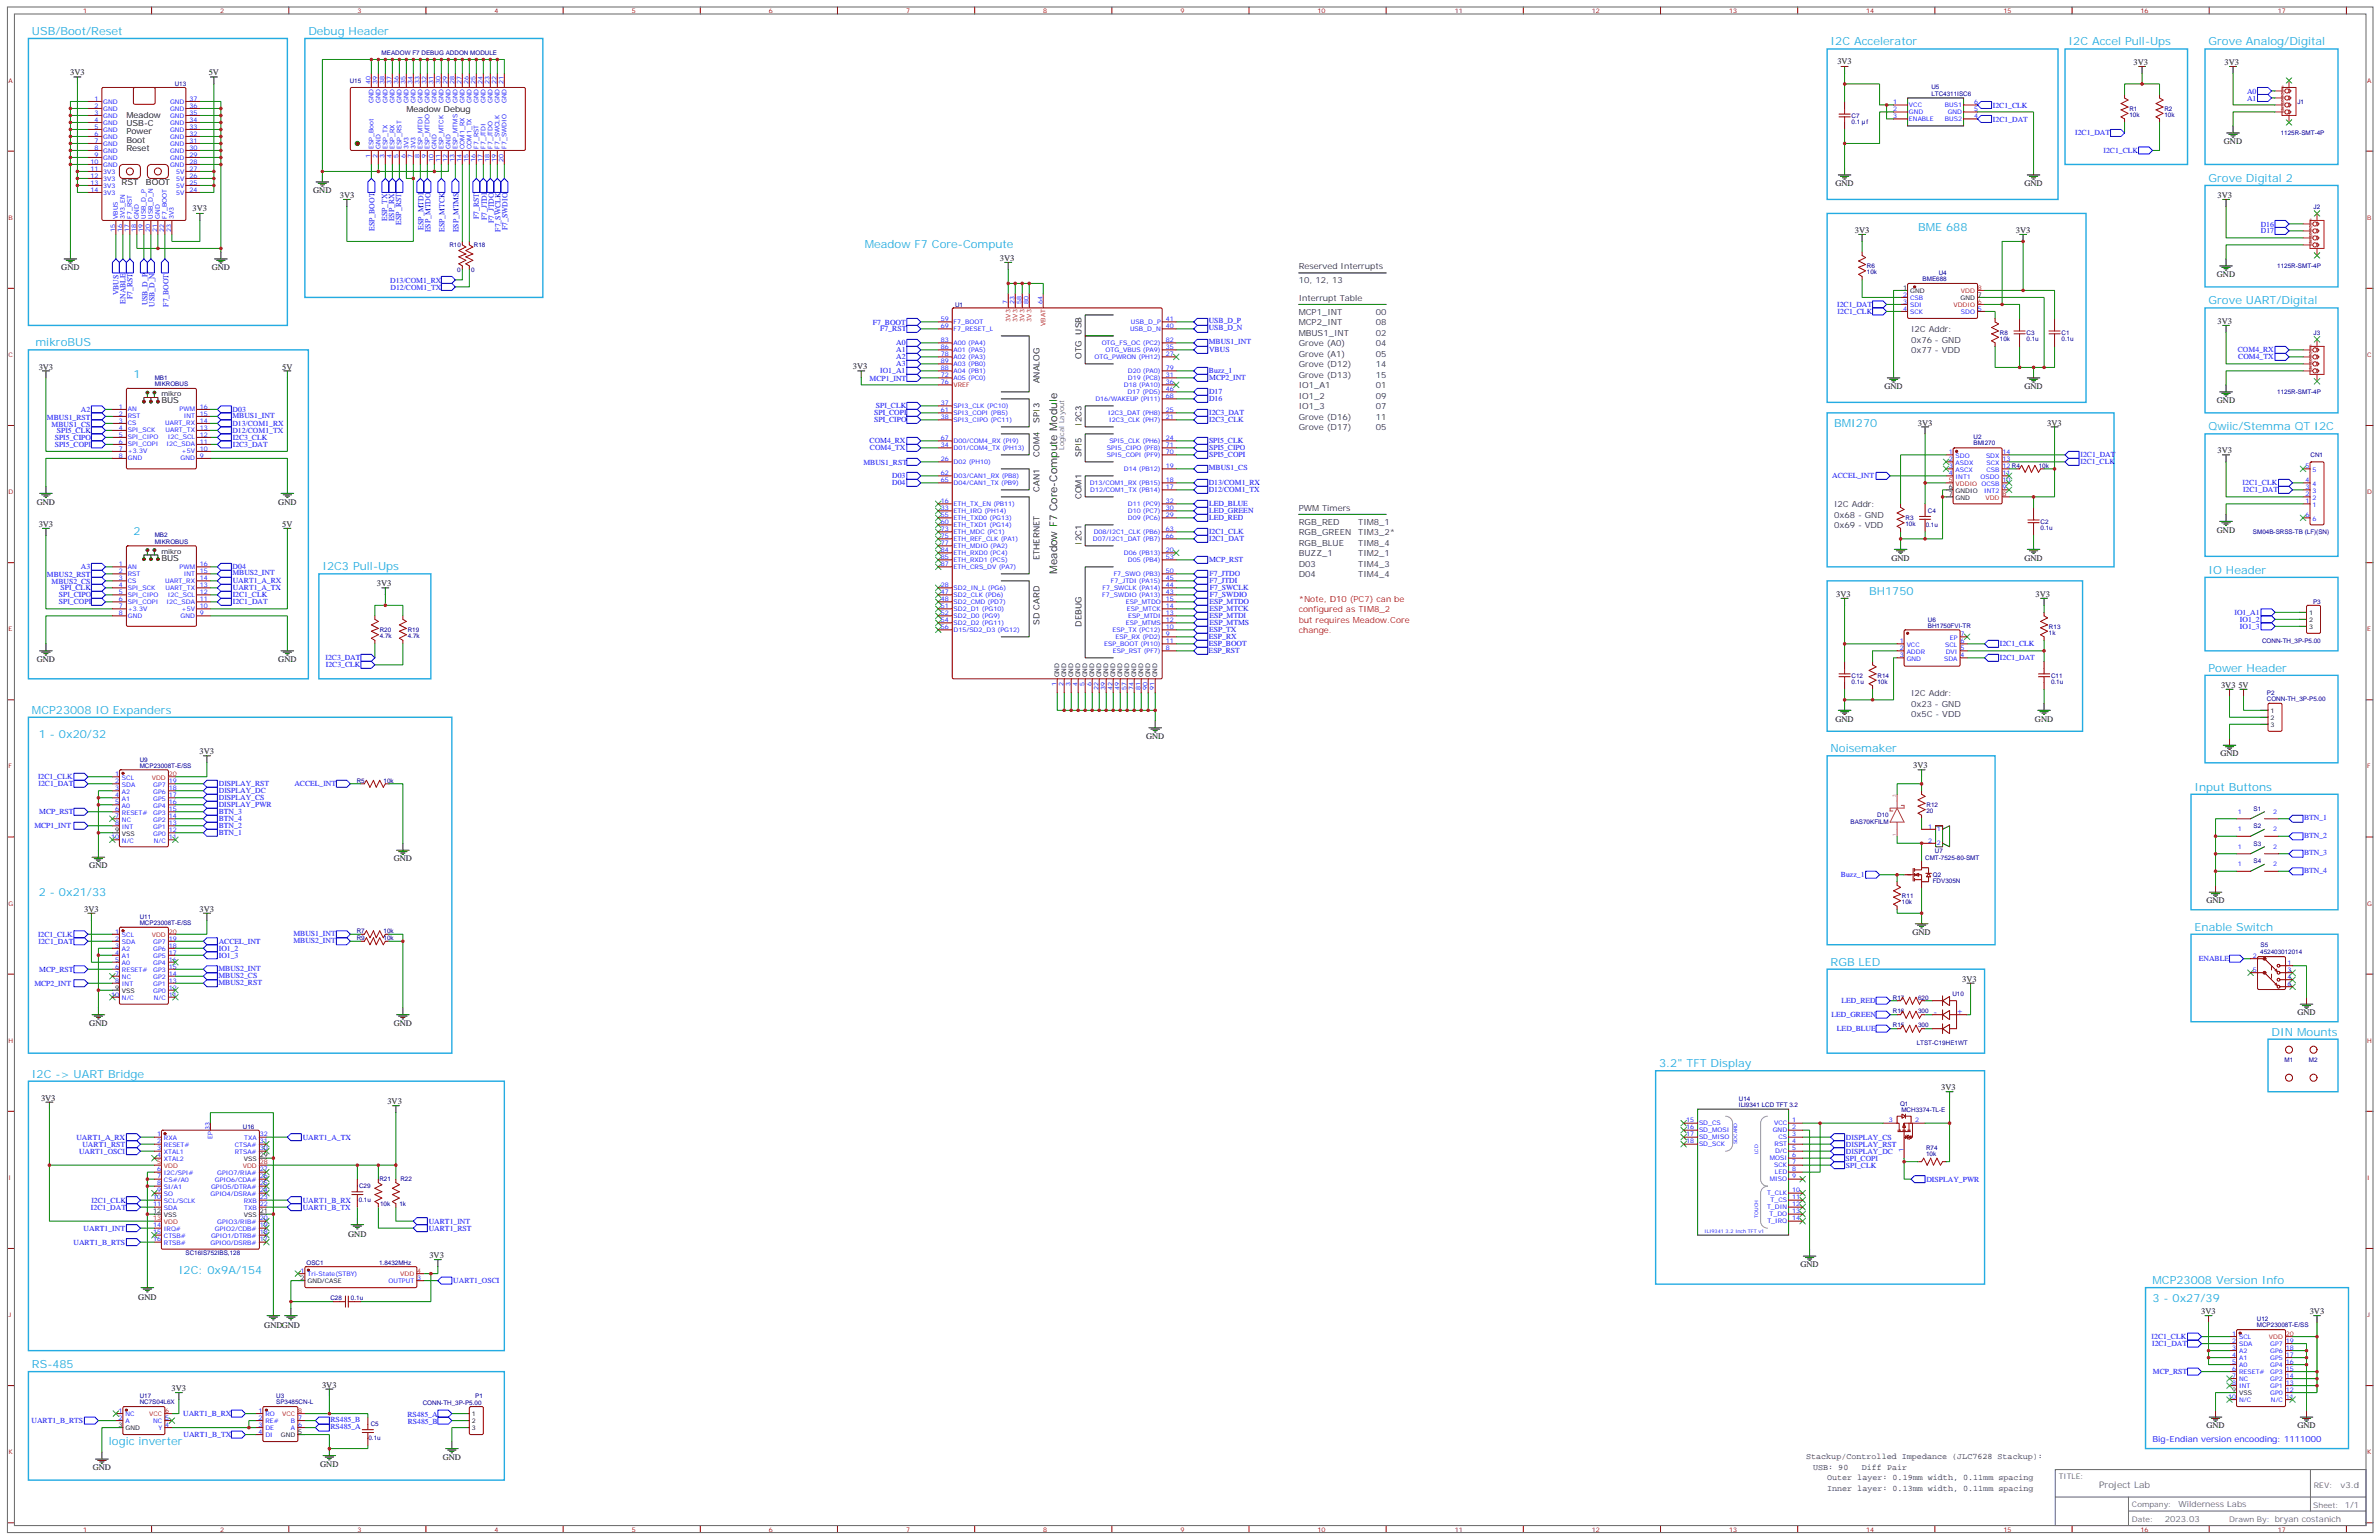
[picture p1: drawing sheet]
<svg xmlns="http://www.w3.org/2000/svg" width="1200mm" height="776mm" viewBox="0 0 1200 776" stroke-linecap="round" stroke-linejoin="round" font-family="sans-serif">
<defs><g id="words">
<g font-size="5.6" fill="#23abe3">
<text x="16" y="18">USB/Boot/Reset</text>
<text x="155" y="18">Debug Header</text>
<text x="923" y="23">I2C Accelerator</text>
<text x="1043" y="23">I2C Accel Pull-Ups</text>
<text x="1113" y="23">Grove Analog/Digital</text>
<text x="1113" y="92">Grove Digital 2</text>
<text x="967" y="116">BME 688</text>
<text x="436" y="125">Meadow F7 Core-Compute</text>
<text x="1113" y="153">Grove UART/Digital</text>
<text x="18" y="175">mikroBUS</text>
<text x="67" y="191">1</text>
<text x="924" y="215">BMI270</text>
<text x="1113" y="217">Qwiic/Stemma QT I2C</text>
<text x="67" y="270">2</text>
<text x="162" y="288">I2C3 Pull-Ups</text>
<text x="1113" y="289">IO Header</text>
<text x="942" y="300">BH1750</text>
<text x="1113" y="339">Power Header</text>
<text x="16" y="360">MCP23008 IO Expanders</text>
<text x="20" y="372">1 - 0x20/32</text>
<text x="923" y="379">Noisemaker</text>
<text x="1106" y="399">Input Buttons</text>
<text x="20" y="452">2 - 0x21/33</text>
<text x="1106" y="469">Enable Switch</text>
<text x="923" y="487">RGB LED</text>
<text x="1145" y="522">DIN Mounts</text>
<text x="836" y="538">3.2&quot; TFT Display</text>
<text x="16" y="543">I2C -&gt; UART Bridge</text>
<text x="90" y="642">I2C: 0x9A/154</text>
<text x="1085" y="647">MCP23008 Version Info</text>
<text x="1085" y="656">3 - 0x27/39</text>
<text x="16" y="690">RS-485</text>
<text x="55" y="728">logic inverter</text>
</g>
<text font-size="5.3" x="533" y="289" transform="rotate(-90 533 289)">Meadow F7 Core-Compute Module</text>
<text font-size="4.6" fill="#666" x="1058" y="750">Project Lab</text>
<g font-size="4.2">
<text x="926" y="32">3V3</text>
<text x="1075" y="33">3V3</text>
<text x="1121" y="33">3V3</text>
<text x="35" y="38">3V3</text>
<text x="105" y="38">5V</text>
<text x="64" y="59">Meadow</text>
<text x="205" y="56">Meadow Debug</text>
<text x="64" y="64">USB-C</text>
<text x="64" y="72">Boot</text>
<text x="64" y="68">Power</text>
<text x="64" y="76">Reset</text>
<text x="1121" y="73">GND</text>
<text x="61" y="93">RST</text>
<text x="74" y="93">BOOT</text>
<text x="925" y="94">GND</text>
<text x="1020" y="94">GND</text>
<text x="158" y="97">GND</text>
<text x="171" y="100">3V3</text>
<text x="1118" y="100">3V3</text>
<text x="97" y="107">3V3</text>
<text x="935" y="117">3V3</text>
<text x="1016" y="117">3V3</text>
<text x="504" y="132">3V3</text>
<text x="31" y="136">GND</text>
<text x="107" y="136">GND</text>
<text x="1117" y="140">GND</text>
<text x="1118" y="163">3V3</text>
<text x="545" y="169" transform="rotate(-90 545 169)">USB</text>
<text x="545" y="181" transform="rotate(-90 545 181)">OTG</text>
<text x="19" y="186">3V3</text>
<text x="142" y="186">5V</text>
<text x="430" y="186">3V3</text>
<text x="524" y="193" transform="rotate(-90 524 193)">ANALOG</text>
<text x="950" y="196">GND</text>
<text x="1020" y="196">GND</text>
<text x="81" y="203">BUS</text>
<text x="1117" y="203">GND</text>
<text x="524" y="213" transform="rotate(-90 524 213)">SPI3</text>
<text x="545" y="215" transform="rotate(-90 545 215)">I2C3</text>
<text x="967" y="215">3V3</text>
<text x="1032" y="215">3V3</text>
<text x="524" y="230" transform="rotate(-90 524 230)">COM4</text>
<text x="545" y="230" transform="rotate(-90 545 230)">SPI5</text>
<text x="1118" y="229">3V3</text>
<text x="524" y="248" transform="rotate(-90 524 248)">CAN1</text>
<text x="545" y="252" transform="rotate(-90 545 252)">COM1</text>
<text x="19" y="254">GND</text>
<text x="140" y="254">GND</text>
<text x="19" y="266">3V3</text>
<text x="142" y="266">5V</text>
<text x="1117" y="268">GND</text>
<text x="545" y="274" transform="rotate(-90 545 274)">I2C1</text>
<text x="81" y="283">BUS</text>
<text x="524" y="283" transform="rotate(-90 524 283)">ETHERNET</text>
<text x="953" y="283">GND</text>
<text x="1020" y="283">GND</text>
<text x="190" y="296">3V3</text>
<text x="926" y="301">3V3</text>
<text x="1026" y="301">3V3</text>
<text x="524" y="315" transform="rotate(-90 524 315)">SD CARD</text>
<text x="545" y="316" transform="rotate(-90 545 316)">DEBUG</text>
<text x="19" y="334">GND</text>
<text x="140" y="334">GND</text>
<text x="1120" y="347">3V3</text>
<text x="1128" y="347">5V</text>
<text x="925" y="364">GND</text>
<text x="1026" y="364">GND</text>
<text x="578" y="373">GND</text>
<text x="101" y="380">3V3</text>
<text x="1119" y="381">GND</text>
<text x="964" y="387">3V3</text>
<text x="45" y="438">GND</text>
<text x="198" y="434">GND</text>
<text x="1112" y="455">GND</text>
<text x="42" y="460">3V3</text>
<text x="101" y="460">3V3</text>
<text x="964" y="471">GND</text>
<text x="989" y="495">3V3</text>
<text x="1158" y="512">GND</text>
<text x="45" y="517">GND</text>
<text x="198" y="517">GND</text>
<text x="978" y="550">3V3</text>
<text x="21" y="555">3V3</text>
<text x="195" y="557">3V3</text>
<text x="176" y="623">GND</text>
<text x="216" y="634">3V3</text>
<text x="908" y="639">GND</text>
<text x="70" y="655">GND</text>
<text x="1110" y="663">3V3</text>
<text x="1164" y="663">3V3</text>
<text x="133" y="669">GNDGND</text>
<text x="87" y="701">3V3</text>
<text x="162" y="700">3V3</text>
<text x="1112" y="720">GND</text>
<text x="1158" y="720">GND</text>
<text x="223" y="736">GND</text>
<text x="47" y="741">GND</text>
<text x="161" y="739">GND</text>
</g>
<g font-size="4.2" fill="#333">
<text x="655" y="136">Reserved Interrupts</text>
<text x="655" y="143">10, 12, 13</text>
<text x="655" y="152">Interrupt Table</text>
<text x="655" y="159">MCP1_INT</text>
<text x="693" y="159">00</text>
<text x="655" y="164">MCP2_INT</text>
<text x="693" y="164">08</text>
<text x="963" y="168">I2C Addr:</text>
<text x="655" y="169">MBUS1_INT</text>
<text x="693" y="169">02</text>
<text x="963" y="173">0x76 - GND</text>
<text x="655" y="175">Grove (A0)</text>
<text x="655" y="180">Grove (A1)</text>
<text x="693" y="175">04</text>
<text x="693" y="180">05</text>
<text x="963" y="178">0x77 - VDD</text>
<text x="655" y="185">Grove (D12)</text>
<text x="693" y="185">14</text>
<text x="655" y="191">Grove (D13)</text>
<text x="693" y="191">15</text>
<text x="655" y="196">IO1_A1</text>
<text x="693" y="196">01</text>
<text x="655" y="201">IO1_2</text>
<text x="693" y="201">09</text>
<text x="655" y="206">IO1_3</text>
<text x="693" y="206">07</text>
<text x="655" y="212">Grove (D16)</text>
<text x="693" y="212">11</text>
<text x="655" y="217">Grove (D17)</text>
<text x="693" y="217">05</text>
<text x="655" y="258">PWM Timers</text>
<text x="924" y="256">I2C Addr:</text>
<text x="924" y="261">0x68 - GND</text>
<text x="655" y="270">RGB_GREEN</text>
<text x="655" y="265">RGB_RED</text>
<text x="685" y="270">TIM3_2*</text>
<text x="685" y="265">TIM8_1</text>
<text x="924" y="266">0x69 - VDD</text>
<text x="655" y="275">RGB_BLUE</text>
<text x="685" y="275">TIM8_4</text>
<text x="655" y="280">BUZZ_1</text>
<text x="685" y="280">TIM2_1</text>
<text x="655" y="286">D03</text>
<text x="685" y="286">TIM4_3</text>
<text x="655" y="291">D04</text>
<text x="685" y="291">TIM4_4</text>
<text x="963" y="351">I2C Addr:</text>
<text x="963" y="356">0x23 - GND</text>
<text x="963" y="362">0x5C - VDD</text>
<text x="910" y="736">Stackup/Controlled Impedance (JLC7628 Stackup):</text>
<text x="914" y="741">USB: 90</text>
<text x="938" y="741">Diff Pair</text>
<text x="921" y="746">Outer layer: 0.19mm width, 0.11mm spacing</text>
<text x="921" y="751">Inner layer: 0.13mm width, 0.11mm spacing</text>
</g>
<g font-size="4.2" fill="#f00">
<text x="655" y="303">*Note, D10 (PC7) can be</text>
<text x="655" y="309">configured as TIM8_2</text>
<text x="655" y="314">but requires Meadow.Core</text>
<text x="655" y="319">change.</text>
</g>
<g font-size="4.2" fill="#00f">
<text x="975" y="512">-</text>
<text x="986" y="511">+</text>
<text x="1085" y="727">Big-Endian version encooding: 1111000</text>
</g>
<g font-size="4.2" fill="#666">
<text x="1180" y="750">v3.d</text>
<text x="1098" y="760">Wilderness Labs</text>
<text x="1091" y="767">2023.03</text>
</g>
<g font-size="3.9" fill="#00f">
<text x="1133" y="47">A0</text>
<text x="1133" y="51">A1</text>
<text x="1005" y="54">I2C1_CLK</text>
<text x="1005" y="61">I2C1_DAT</text>
<text x="1046" y="68">I2C1_DAT</text>
<text x="1060" y="77">I2C1_CLK</text>
<text x="195" y="111" transform="rotate(-90 195 111)">ESP_TX</text>
<text x="199" y="112" transform="rotate(-90 199 112)">ESP_RX</text>
<text x="202" y="113" transform="rotate(-90 202 113)">ESP_RST</text>
<text x="241" y="110" transform="rotate(-90 241 110)">F7_RST</text>
<text x="245" y="111" transform="rotate(-90 245 111)">F7_JTDI</text>
<text x="249" y="113" transform="rotate(-90 249 113)">F7_JTDO</text>
<text x="189" y="116" transform="rotate(-90 189 116)">ESP_BOOT</text>
<text x="213" y="116" transform="rotate(-90 213 116)">ESP_MTDI</text>
<text x="217" y="117" transform="rotate(-90 217 117)">ESP_MTDO</text>
<text x="224" y="117" transform="rotate(-90 224 117)">ESP_MTCK</text>
<text x="231" y="117" transform="rotate(-90 231 117)">ESP_MTMS</text>
<text x="252" y="117" transform="rotate(-90 252 117)">F7_SWCLK</text>
<text x="256" y="116" transform="rotate(-90 256 116)">F7_SWDIO</text>
<text x="1140" y="114">D16</text>
<text x="1140" y="118">D17</text>
<text x="197" y="143">D13/COM1_RX</text>
<text x="60" y="149" transform="rotate(-90 60 149)">VBUS</text>
<text x="197" y="146">D12/COM1_TX</text>
<text x="63" y="153" transform="rotate(-90 63 153)">ENABLE</text>
<text x="67" y="151" transform="rotate(-90 67 151)">F7_RST</text>
<text x="74" y="154" transform="rotate(-90 74 154)">USB_D_P</text>
<text x="78" y="155" transform="rotate(-90 78 155)">USB_D_N</text>
<text x="85" y="155" transform="rotate(-90 85 155)">F7_BOOT</text>
<text x="926" y="155">I2C1_DAT</text>
<text x="926" y="158">I2C1_CLK</text>
<text x="440" y="164">F7_BOOT</text>
<text x="444" y="167">F7_RST</text>
<text x="609" y="163">USB_D_P</text>
<text x="609" y="167">USB_D_N</text>
<text x="609" y="174">MBUS1_INT</text>
<text x="452" y="174">A0</text>
<text x="452" y="178">A1</text>
<text x="609" y="178">VBUS</text>
<text x="1128" y="178">COM4_RX</text>
<text x="452" y="181">A2</text>
<text x="452" y="185">A3</text>
<text x="1128" y="181">COM4_TX</text>
<text x="444" y="188">IO1_A1</text>
<text x="609" y="188">Buzz_1</text>
<text x="610" y="191">MCP2_INT</text>
<text x="438" y="192">MCP1_INT</text>
<text x="609" y="202">D16</text>
<text x="609" y="199">D17</text>
<text x="41" y="208">A2</text>
<text x="117" y="208">D03</text>
<text x="441" y="209">SPI_COPI</text>
<text x="442" y="206">SPI_CLK</text>
<text x="609" y="209">I2C3_DAT</text>
<text x="24" y="212">MBUS1_RST</text>
<text x="26" y="215">MBUS1_CS</text>
<text x="117" y="215">D13/COM1_RX</text>
<text x="117" y="211">MBUS1_INT</text>
<text x="441" y="213">SPI_CIPO</text>
<text x="609" y="213">I2C3_CLK</text>
<text x="28" y="222">SPI5_CIPO</text>
<text x="29" y="218">SPI5_CLK</text>
<text x="117" y="218">D12/COM1_TX</text>
<text x="117" y="222">I2C3_CLK</text>
<text x="28" y="225">SPI5_COPI</text>
<text x="117" y="225">I2C3_DAT</text>
<text x="438" y="223">COM4_RX</text>
<text x="439" y="227">COM4_TX</text>
<text x="609" y="224">SPI5_CLK</text>
<text x="609" y="227">SPI5_CIPO</text>
<text x="609" y="231">SPI5_COPI</text>
<text x="1049" y="231">I2C1_DAT</text>
<text x="435" y="235">MBUS1_RST</text>
<text x="609" y="237">MBUS1_CS</text>
<text x="1049" y="234">I2C1_CLK</text>
<text x="450" y="241">D03</text>
<text x="450" y="245">D04</text>
<text x="609" y="245">D13/COM1_RX</text>
<text x="924" y="241">ACCEL_INT</text>
<text x="1130" y="245">I2C1_CLK</text>
<text x="609" y="248">D12/COM1_TX</text>
<text x="1131" y="248">I2C1_DAT</text>
<text x="609" y="255">LED_BLUE</text>
<text x="609" y="259">LED_GREEN</text>
<text x="609" y="262">LED_RED</text>
<text x="609" y="269">I2C1_CLK</text>
<text x="609" y="273">I2C1_DAT</text>
<text x="41" y="287">A3</text>
<text x="117" y="287">D04</text>
<text x="609" y="284">MCP_RST</text>
<text x="24" y="291">MBUS2_RST</text>
<text x="117" y="290">MBUS2_INT</text>
<text x="610" y="290">F7_JTDO</text>
<text x="610" y="294">F7_JTDI</text>
<text x="26" y="295">MBUS2_CS</text>
<text x="31" y="298">SPI_CLK</text>
<text x="117" y="294">UART1_A_RX</text>
<text x="117" y="298">UART1_A_TX</text>
<text x="610" y="297">F7_SWCLK</text>
<text x="30" y="301">SPI_CIPO</text>
<text x="30" y="305">SPI_COPI</text>
<text x="117" y="301">I2C1_CLK</text>
<text x="117" y="305">I2C1_DAT</text>
<text x="610" y="305">ESP_MTDO</text>
<text x="610" y="301">F7_SWDIO</text>
<text x="610" y="308">ESP_MTCK</text>
<text x="610" y="312">ESP_MTDI</text>
<text x="1126" y="310">IO1_A1</text>
<text x="610" y="315">ESP_MTMS</text>
<text x="1129" y="313">IO1_2</text>
<text x="1129" y="317">IO1_3</text>
<text x="609" y="322">ESP_RX</text>
<text x="609" y="319">ESP_TX</text>
<text x="609" y="329">ESP_RST</text>
<text x="609" y="326">ESP_BOOT</text>
<text x="1008" y="326">I2C1_CLK</text>
<text x="164" y="333">I2C3_DAT</text>
<text x="1008" y="333">I2C1_DAT</text>
<text x="164" y="336">I2C3_CLK</text>
<text x="19" y="393">I2C1_CLK</text>
<text x="19" y="396">I2C1_DAT</text>
<text x="110" y="400">DISPLAY_DC</text>
<text x="110" y="396">DISPLAY_RST</text>
<text x="148" y="396">ACCEL_INT</text>
<text x="110" y="407">DISPLAY_PWR</text>
<text x="110" y="403">DISPLAY_CS</text>
<text x="20" y="410">MCP_RST</text>
<text x="110" y="410">BTN_3</text>
<text x="110" y="414">BTN_4</text>
<text x="1161" y="414">BTN_1</text>
<text x="17" y="418">MCP1_INT</text>
<text x="110" y="418">BTN_2</text>
<text x="110" y="421">BTN_1</text>
<text x="1161" y="422">BTN_2</text>
<text x="1161" y="431">BTN_3</text>
<text x="928" y="442">Buzz_1</text>
<text x="1161" y="440">BTN_4</text>
<text x="19" y="472">I2C1_CLK</text>
<text x="148" y="472">MBUS1_INT</text>
<text x="19" y="476">I2C1_DAT</text>
<text x="110" y="476">ACCEL_INT</text>
<text x="110" y="479">IO1_2</text>
<text x="148" y="475">MBUS2_INT</text>
<text x="110" y="483">IO1_3</text>
<text x="1108" y="485">ENABLE</text>
<text x="20" y="490">MCP_RST</text>
<text x="110" y="489">MBUS2_INT</text>
<text x="17" y="497">MCP2_INT</text>
<text x="110" y="496">MBUS2_RST</text>
<text x="110" y="493">MBUS2_CS</text>
<text x="928" y="506">LED_RED</text>
<text x="923" y="513">LED_GREEN</text>
<text x="926" y="520">LED_BLUE</text>
<text x="39" y="575">UART1_A_RX</text>
<text x="153" y="575">UART1_A_TX</text>
<text x="930" y="575">DISPLAY_CS</text>
<text x="40" y="582">UART1_OSCI</text>
<text x="42" y="578">UART1_RST</text>
<text x="930" y="582">DISPLAY_DC</text>
<text x="930" y="578">DISPLAY_RST</text>
<text x="930" y="585">SPI_COPI</text>
<text x="930" y="589">SPI_CLK</text>
<text x="971" y="596">DISPLAY_PWR</text>
<text x="46" y="610">I2C1_DAT</text>
<text x="46" y="606">I2C1_CLK</text>
<text x="153" y="610">UART1_B_TX</text>
<text x="153" y="606">UART1_B_RX</text>
<text x="216" y="617">UART1_INT</text>
<text x="42" y="620">UART1_INT</text>
<text x="216" y="620">UART1_RST</text>
<text x="37" y="627">UART1_B_RTS</text>
<text x="228" y="647">UART1_OSCI</text>
<text x="1085" y="675">I2C1_CLK</text>
<text x="1085" y="679">I2C1_DAT</text>
<text x="1085" y="693">MCP_RST</text>
<text x="92" y="714">UART1_B_RX</text>
<text x="16" y="717">UART1_B_RTS</text>
<text x="167" y="717">RS485_B</text>
<text x="205" y="714">RS485_A</text>
<text x="206" y="718">RS485_B</text>
<text x="93" y="724">UART1_B_TX</text>
<text x="167" y="720">RS485_A</text>
</g>
<g font-size="3.9" fill="#666">
<text x="1038" y="745">TITLE:</text>
<text x="1166" y="750">REV:</text>
<text x="1075" y="760">Company:</text>
<text x="1166" y="760">Sheet: 1/1</text>
<text x="1075" y="767">Date:</text>
<text x="1124" y="767">Drawn By: bryan costanich</text>
</g>
<g font-size="3.5">
<text x="81" y="200">mikro</text>
<text x="81" y="279">mikro</text>
</g>
<text font-size="3.5" fill="#666" x="536" y="227" transform="rotate(-90 536 227)">Logical Layout</text>
<g font-size="3.2" fill="#800">
<text x="42" y="7">1</text>
<text x="111" y="7">2</text>
<text x="180" y="7">3</text>
<text x="249" y="7">4</text>
<text x="318" y="7">5</text>
<text x="388" y="7">6</text>
<text x="457" y="7">7</text>
<text x="526" y="7">8</text>
<text x="595" y="7">9</text>
<text x="664" y="7">10</text>
<text x="733" y="7">11</text>
<text x="802" y="7">12</text>
<text x="872" y="7">13</text>
<text x="941" y="7">14</text>
<text x="1010" y="7">15</text>
<text x="1079" y="7">16</text>
<text x="1148" y="7">17</text>
<text x="4" y="42">A</text>
<text x="1193" y="42">A</text>
<text x="4" y="111">B</text>
<text x="1193" y="111">B</text>
<text x="4" y="180">C</text>
<text x="1193" y="180">C</text>
<text x="4" y="249">D</text>
<text x="1193" y="249">D</text>
<text x="4" y="318">E</text>
<text x="1193" y="318">E</text>
<text x="4" y="387">F</text>
<text x="1193" y="387">F</text>
<text x="4" y="456">G</text>
<text x="1193" y="456">G</text>
<text x="4" y="526">H</text>
<text x="1193" y="526">H</text>
<text x="4" y="595">I</text>
<text x="1193" y="595">I</text>
<text x="4" y="664">J</text>
<text x="1193" y="664">J</text>
<text x="4" y="733">K</text>
<text x="1193" y="733">K</text>
<text x="42" y="772">1</text>
<text x="111" y="772">2</text>
<text x="180" y="772">3</text>
<text x="249" y="772">4</text>
<text x="318" y="772">5</text>
<text x="388" y="772">6</text>
<text x="457" y="772">7</text>
<text x="526" y="772">8</text>
<text x="595" y="772">9</text>
<text x="664" y="772">10</text>
<text x="733" y="772">11</text>
<text x="802" y="772">12</text>
<text x="872" y="772">13</text>
<text x="941" y="772">14</text>
<text x="1010" y="772">15</text>
<text x="1079" y="772">16</text>
<text x="1148" y="772">17</text>
</g>
<g font-size="3.2" fill="#000080">
<text x="192" y="28">MEADOW F7 DEBUG ADDON MODULE</text>
<text x="176" y="42">U15</text>
<text x="88" y="43">U13</text>
<text x="974" y="45">U5</text>
<text x="974" y="48">LTC4311ISC6</text>
<text x="1158" y="52">J1</text>
<text x="933" y="59">C7</text>
<text x="1073" y="59">10k</text>
<text x="1073" y="56">R1</text>
<text x="1091" y="59">10k</text>
<text x="1091" y="56">R2</text>
<text x="933" y="63">0.1</text>
<text x="941" y="63">f</text>
<text x="1150" y="68">1125R-SMT-4P</text>
<text x="1166" y="105">J2</text>
<text x="226" y="125">R10</text>
<text x="239" y="125">R18</text>
<text x="230" y="137">0</text>
<text x="237" y="137">0</text>
<text x="941" y="135">R6</text>
<text x="1148" y="135">1125R-SMT-4P</text>
<text x="941" y="138">10k</text>
<text x="969" y="142">BME688</text>
<text x="977" y="139">U4</text>
<text x="481" y="155">U1</text>
<text x="1008" y="172">10k</text>
<text x="1008" y="169">R8</text>
<text x="1022" y="172">0.1u</text>
<text x="1022" y="169">C3</text>
<text x="1039" y="172">0.1u</text>
<text x="1039" y="169">C1</text>
<text x="1166" y="169">J3</text>
<text x="78" y="192">MB1</text>
<text x="78" y="195">MIKROBUS</text>
<text x="1148" y="199">1125R-SMT-4P</text>
<text x="995" y="221">U2</text>
<text x="995" y="225">BMI270</text>
<text x="1165" y="230">CN1</text>
<text x="1028" y="236">10k</text>
<text x="960" y="262">R3</text>
<text x="972" y="259">C4</text>
<text x="1029" y="264">C2</text>
<text x="960" y="265">10k</text>
<text x="971" y="266">0.1u</text>
<text x="1029" y="267">0.1u</text>
<text x="1136" y="269">SM04B-SRSS-TB (LF)(SN)</text>
<text x="78" y="274">MIKROBUS</text>
<text x="78" y="271">MB2</text>
<text x="1166" y="305">P3</text>
<text x="972" y="316">BH1750FVI-TR</text>
<text x="972" y="313">U6</text>
<text x="1033" y="317">R13</text>
<text x="191" y="322">4.7k</text>
<text x="191" y="319">R20</text>
<text x="206" y="322">4.7k</text>
<text x="206" y="319">R19</text>
<text x="1033" y="320">1k</text>
<text x="1140" y="324">CONN-TH_3P-P5.00</text>
<text x="933" y="342">C12</text>
<text x="946" y="342">R14</text>
<text x="1034" y="342">C11</text>
<text x="933" y="345">0.1u</text>
<text x="946" y="345">10k</text>
<text x="1034" y="345">0.1u</text>
<text x="1143" y="353">CONN-TH_3P-P5.00</text>
<text x="1143" y="350">P2</text>
<text x="70" y="384">U9</text>
<text x="70" y="387">MCP23008T-E/SS</text>
<text x="180" y="394">R5</text>
<text x="193" y="394">10k</text>
<text x="971" y="407">R12</text>
<text x="946" y="412">D10</text>
<text x="971" y="410">20</text>
<text x="1136" y="409">S1</text>
<text x="933" y="415">BAS70KFILM</text>
<text x="1136" y="417">S2</text>
<text x="975" y="430">U7</text>
<text x="1136" y="426">S3</text>
<text x="970" y="433">CMT-7525-80-SMT</text>
<text x="1136" y="435">S4</text>
<text x="974" y="442">Q2</text>
<text x="974" y="445">FDV305N</text>
<text x="959" y="456">10k</text>
<text x="959" y="453">R11</text>
<text x="70" y="466">MCP23008T-E/SS</text>
<text x="70" y="463">U11</text>
<text x="180" y="470">R7</text>
<text x="180" y="474">R9</text>
<text x="193" y="470">10k</text>
<text x="193" y="474">10k</text>
<text x="1139" y="478">S5</text>
<text x="1139" y="481">452403012014</text>
<text x="954" y="504">R17</text>
<text x="967" y="504">620</text>
<text x="984" y="502">U10</text>
<text x="954" y="511">R16</text>
<text x="967" y="511">300</text>
<text x="954" y="518">R15</text>
<text x="967" y="518">300</text>
<text x="966" y="527">LTST-C19HE1WT</text>
<text x="1152" y="536">M1</text>
<text x="1164" y="536">M2</text>
<text x="877" y="555">U14</text>
<text x="958" y="557">Q1</text>
<text x="877" y="558">ILI9341 LCD TFT 3.2</text>
<text x="958" y="561">MCH3374-TL-E</text>
<text x="122" y="569">U16</text>
<text x="971" y="580">R74</text>
<text x="971" y="583">10k</text>
<text x="181" y="599">C29</text>
<text x="191" y="596">R21</text>
<text x="202" y="596">R22</text>
<text x="181" y="606">0.1u</text>
<text x="192" y="608">10k</text>
<text x="201" y="608">1k</text>
<text x="94" y="633">SC16IS752IBS,128</text>
<text x="154" y="638">OSC1</text>
<text x="191" y="638">1.8432MHz</text>
<text x="167" y="656">C28</text>
<text x="177" y="656">0.1u</text>
<text x="1138" y="669">MCP23008T-E/SS</text>
<text x="1138" y="666">U12</text>
<text x="70" y="708">NC7S04L6X</text>
<text x="70" y="705">U17</text>
<text x="139" y="708">SP3485CN-L</text>
<text x="139" y="705">U3</text>
<text x="239" y="705">P1</text>
<text x="213" y="708">CONN-TH_3P-P5.00</text>
<text x="187" y="719">C5</text>
<text x="186" y="726">0.1u</text>
</g>
<g font-size="3.2" fill="#00f">
<text x="187" y="42" transform="rotate(-90 187 42)">40</text>
<text x="190" y="42" transform="rotate(-90 190 42)">39</text>
<text x="194" y="42" transform="rotate(-90 194 42)">38</text>
<text x="197" y="42" transform="rotate(-90 197 42)">37</text>
<text x="201" y="42" transform="rotate(-90 201 42)">36</text>
<text x="204" y="42" transform="rotate(-90 204 42)">35</text>
<text x="208" y="42" transform="rotate(-90 208 42)">34</text>
<text x="212" y="42" transform="rotate(-90 212 42)">33</text>
<text x="215" y="42" transform="rotate(-90 215 42)">32</text>
<text x="219" y="42" transform="rotate(-90 219 42)">31</text>
<text x="222" y="42" transform="rotate(-90 222 42)">30</text>
<text x="226" y="42" transform="rotate(-90 226 42)">29</text>
<text x="229" y="42" transform="rotate(-90 229 42)">28</text>
<text x="233" y="42" transform="rotate(-90 233 42)">27</text>
<text x="236" y="42" transform="rotate(-90 236 42)">26</text>
<text x="240" y="42" transform="rotate(-90 240 42)">25</text>
<text x="243" y="42" transform="rotate(-90 243 42)">24</text>
<text x="247" y="42" transform="rotate(-90 247 42)">23</text>
<text x="250" y="42" transform="rotate(-90 250 42)">22</text>
<text x="254" y="42" transform="rotate(-90 254 42)">21</text>
<text x="48" y="51">1</text>
<text x="52" y="52">GND</text>
<text x="86" y="52">GND</text>
<text x="95" y="51">37</text>
<text x="188" y="52" transform="rotate(-90 188 52)">GND</text>
<text x="192" y="52" transform="rotate(-90 192 52)">GND</text>
<text x="195" y="52" transform="rotate(-90 195 52)">GND</text>
<text x="199" y="52" transform="rotate(-90 199 52)">GND</text>
<text x="202" y="52" transform="rotate(-90 202 52)">GND</text>
<text x="206" y="52" transform="rotate(-90 206 52)">GND</text>
<text x="209" y="52" transform="rotate(-90 209 52)">GND</text>
<text x="213" y="52" transform="rotate(-90 213 52)">GND</text>
<text x="216" y="52" transform="rotate(-90 216 52)">GND</text>
<text x="220" y="52" transform="rotate(-90 220 52)">GND</text>
<text x="224" y="52" transform="rotate(-90 224 52)">GND</text>
<text x="227" y="52" transform="rotate(-90 227 52)">GND</text>
<text x="231" y="52" transform="rotate(-90 231 52)">GND</text>
<text x="234" y="52" transform="rotate(-90 234 52)">GND</text>
<text x="238" y="52" transform="rotate(-90 238 52)">GND</text>
<text x="241" y="52" transform="rotate(-90 241 52)">GND</text>
<text x="245" y="52" transform="rotate(-90 245 52)">GND</text>
<text x="248" y="52" transform="rotate(-90 248 52)">GND</text>
<text x="252" y="52" transform="rotate(-90 252 52)">GND</text>
<text x="255" y="52" transform="rotate(-90 255 52)">GND</text>
<text x="954" y="53">1</text>
<text x="962" y="54">VCC</text>
<text x="980" y="54">BUS1</text>
<text x="995" y="53">6</text>
<text x="48" y="54">2</text>
<text x="48" y="58">3</text>
<text x="52" y="56">GND</text>
<text x="52" y="59">GND</text>
<text x="86" y="59">GND</text>
<text x="86" y="56">GND</text>
<text x="95" y="58">35</text>
<text x="95" y="54">36</text>
<text x="954" y="60">3</text>
<text x="954" y="56">2</text>
<text x="962" y="58">GND</text>
<text x="982" y="58">GND</text>
<text x="995" y="56">5</text>
<text x="995" y="60">4</text>
<text x="48" y="61">4</text>
<text x="48" y="65">5</text>
<text x="52" y="63">GND</text>
<text x="86" y="63">GND</text>
<text x="95" y="65">33</text>
<text x="95" y="61">34</text>
<text x="962" y="61">ENABLE</text>
<text x="980" y="61">BUS2</text>
<text x="48" y="68">6</text>
<text x="48" y="72">7</text>
<text x="52" y="66">GND</text>
<text x="52" y="70">GND</text>
<text x="86" y="70">GND</text>
<text x="86" y="66">GND</text>
<text x="95" y="72">31</text>
<text x="95" y="68">32</text>
<text x="48" y="75">8</text>
<text x="52" y="73">GND</text>
<text x="52" y="77">GND</text>
<text x="86" y="77">GND</text>
<text x="86" y="73">GND</text>
<text x="95" y="75">30</text>
<text x="188" y="75" transform="rotate(-90 188 75)">ESP_Boot</text>
<text x="192" y="75" transform="rotate(-90 192 75)">GND</text>
<text x="195" y="75" transform="rotate(-90 195 75)">ESP_TX</text>
<text x="199" y="75" transform="rotate(-90 199 75)">ESP_RX</text>
<text x="202" y="75" transform="rotate(-90 202 75)">ESP_RST</text>
<text x="206" y="75" transform="rotate(-90 206 75)">3V3</text>
<text x="209" y="75" transform="rotate(-90 209 75)">3V3</text>
<text x="213" y="75" transform="rotate(-90 213 75)">ESP_MTDI</text>
<text x="216" y="75" transform="rotate(-90 216 75)">ESP_MTDO</text>
<text x="220" y="75" transform="rotate(-90 220 75)">GND</text>
<text x="224" y="75" transform="rotate(-90 224 75)">ESP_MTCK</text>
<text x="227" y="75" transform="rotate(-90 227 75)">GND</text>
<text x="231" y="75" transform="rotate(-90 231 75)">ESP_MTMS</text>
<text x="234" y="75" transform="rotate(-90 234 75)">COM1_RX</text>
<text x="238" y="75" transform="rotate(-90 238 75)">COM1_TX</text>
<text x="241" y="75" transform="rotate(-90 241 75)">F7_RST</text>
<text x="245" y="75" transform="rotate(-90 245 75)">F7_JTDI</text>
<text x="248" y="75" transform="rotate(-90 248 75)">F7_JTDO</text>
<text x="252" y="75" transform="rotate(-90 252 75)">F7_SWCLK</text>
<text x="255" y="75" transform="rotate(-90 255 75)">F7_SWDIO</text>
<text x="46" y="83">10</text>
<text x="48" y="79">9</text>
<text x="52" y="80">GND</text>
<text x="52" y="84">GND</text>
<text x="86" y="84">GND</text>
<text x="86" y="80">GND</text>
<text x="95" y="83">28</text>
<text x="95" y="79">29</text>
<text x="187" y="80" transform="rotate(-90 187 80)">1</text>
<text x="190" y="80" transform="rotate(-90 190 80)">2</text>
<text x="194" y="80" transform="rotate(-90 194 80)">3</text>
<text x="197" y="80" transform="rotate(-90 197 80)">4</text>
<text x="201" y="80" transform="rotate(-90 201 80)">5</text>
<text x="204" y="80" transform="rotate(-90 204 80)">6</text>
<text x="208" y="80" transform="rotate(-90 208 80)">7</text>
<text x="212" y="80" transform="rotate(-90 212 80)">8</text>
<text x="215" y="80" transform="rotate(-90 215 80)">9</text>
<text x="219" y="82" transform="rotate(-90 219 82)">10</text>
<text x="222" y="82" transform="rotate(-90 222 82)">11</text>
<text x="226" y="82" transform="rotate(-90 226 82)">12</text>
<text x="229" y="82" transform="rotate(-90 229 82)">13</text>
<text x="233" y="82" transform="rotate(-90 233 82)">14</text>
<text x="236" y="82" transform="rotate(-90 236 82)">15</text>
<text x="240" y="82" transform="rotate(-90 240 82)">16</text>
<text x="243" y="82" transform="rotate(-90 243 82)">17</text>
<text x="247" y="82" transform="rotate(-90 247 82)">18</text>
<text x="250" y="82" transform="rotate(-90 250 82)">19</text>
<text x="254" y="82" transform="rotate(-90 254 82)">20</text>
<text x="46" y="86">11</text>
<text x="46" y="90">12</text>
<text x="52" y="87">3V3</text>
<text x="89" y="87">5V</text>
<text x="95" y="90">26</text>
<text x="95" y="86">27</text>
<text x="46" y="93">13</text>
<text x="52" y="91">3V3</text>
<text x="52" y="95">3V3</text>
<text x="89" y="95">5V</text>
<text x="89" y="91">5V</text>
<text x="95" y="93">25</text>
<text x="46" y="97">14</text>
<text x="52" y="98">3V3</text>
<text x="89" y="98">5V</text>
<text x="95" y="97">24</text>
<text x="59" y="110" transform="rotate(-90 59 110)">VBUS</text>
<text x="63" y="110" transform="rotate(-90 63 110)">3V3_EN</text>
<text x="67" y="110" transform="rotate(-90 67 110)">F7_RST</text>
<text x="70" y="110" transform="rotate(-90 70 110)">GND</text>
<text x="74" y="110" transform="rotate(-90 74 110)">USB_D_P</text>
<text x="77" y="110" transform="rotate(-90 77 110)">USB_D_N</text>
<text x="81" y="110" transform="rotate(-90 81 110)">GND</text>
<text x="84" y="110" transform="rotate(-90 84 110)">F7_BOOT</text>
<text x="88" y="110" transform="rotate(-90 88 110)">3V3</text>
<text x="58" y="117" transform="rotate(-90 58 117)">15</text>
<text x="62" y="117" transform="rotate(-90 62 117)">16</text>
<text x="65" y="117" transform="rotate(-90 65 117)">17</text>
<text x="69" y="117" transform="rotate(-90 69 117)">18</text>
<text x="72" y="117" transform="rotate(-90 72 117)">19</text>
<text x="76" y="117" transform="rotate(-90 76 117)">20</text>
<text x="79" y="117" transform="rotate(-90 79 117)">21</text>
<text x="83" y="117" transform="rotate(-90 83 117)">22</text>
<text x="86" y="117" transform="rotate(-90 86 117)">23</text>
<text x="959" y="150">2</text>
<text x="508" y="153" transform="rotate(-90 508 153)">7</text>
<text x="511" y="153" transform="rotate(-90 511 153)">23</text>
<text x="515" y="153" transform="rotate(-90 515 153)">58</text>
<text x="518" y="153" transform="rotate(-90 518 153)">80</text>
<text x="525" y="153" transform="rotate(-90 525 153)">64</text>
<text x="959" y="153">3</text>
<text x="963" y="155">SDI</text>
<text x="963" y="151">CSB</text>
<text x="474" y="162">59</text>
<text x="588" y="162">41</text>
<text x="959" y="157">4</text>
<text x="963" y="158">SCK</text>
<text x="988" y="158">SDO</text>
<text x="997" y="157">5</text>
<text x="474" y="165">69</text>
<text x="481" y="167">F7_RESET_L</text>
<text x="481" y="163">F7_BOOT</text>
<text x="570" y="167">USB_D_N</text>
<text x="570" y="163">USB_D_P</text>
<text x="588" y="165">40</text>
<text x="474" y="173">83</text>
<text x="481" y="174">A00 (PA4)</text>
<text x="555" y="174">OTG_FS_OC (PC2)</text>
<text x="588" y="173">82</text>
<text x="474" y="176">86</text>
<text x="474" y="180">78</text>
<text x="481" y="177">A01 (PA5)</text>
<text x="557" y="177">OTG_VBUS (PA9)</text>
<text x="588" y="176">35</text>
<text x="588" y="180">27</text>
<text x="474" y="183">89</text>
<text x="481" y="185">A03 (PB0)</text>
<text x="481" y="181">A02 (PA3)</text>
<text x="552" y="181">OTG_PWRON (PH12)</text>
<text x="474" y="187">88</text>
<text x="474" y="190">72</text>
<text x="481" y="188">A04 (PB1)</text>
<text x="481" y="192">A05 (PC0)</text>
<text x="568" y="192">D19 (PC8)</text>
<text x="569" y="188">D20 (PA0)</text>
<text x="588" y="190">31</text>
<text x="588" y="187">79</text>
<text x="474" y="194">76</text>
<text x="567" y="195">D18 (PA10)</text>
<text x="588" y="194">36</text>
<text x="588" y="197">46</text>
<text x="552" y="202">D16/WAKEUP (PI11)</text>
<text x="568" y="199">D17 (PD5)</text>
<text x="588" y="201">68</text>
<text x="60" y="206">1</text>
<text x="60" y="210">2</text>
<text x="64" y="207">AN</text>
<text x="91" y="207">PWM</text>
<text x="101" y="210">15</text>
<text x="101" y="206">16</text>
<text x="474" y="208">61</text>
<text x="474" y="204">37</text>
<text x="481" y="209">SPI3_COPI (PB5)</text>
<text x="481" y="206">SPI3_CLK (PC10)</text>
<text x="559" y="209">I2C3_DAT (PH8)</text>
<text x="588" y="208">25</text>
<text x="60" y="213">3</text>
<text x="64" y="211">RST</text>
<text x="64" y="214">CS</text>
<text x="83" y="214">UART_RX</text>
<text x="93" y="211">INT</text>
<text x="101" y="213">14</text>
<text x="474" y="211">38</text>
<text x="481" y="213">SPI3_CIPO (PC11)</text>
<text x="559" y="213">I2C3_CLK (PH7)</text>
<text x="588" y="211">21</text>
<text x="60" y="217">4</text>
<text x="60" y="220">5</text>
<text x="64" y="218">SPI_SCK</text>
<text x="64" y="222">SPI_CIPO</text>
<text x="83" y="218">UART_TX</text>
<text x="85" y="222">I2C_SCL</text>
<text x="101" y="220">12</text>
<text x="101" y="217">13</text>
<text x="474" y="222">67</text>
<text x="588" y="222">24</text>
<text x="60" y="224">6</text>
<text x="60" y="227">7</text>
<text x="64" y="225">SPI_COPI</text>
<text x="84" y="225">I2C_SDA</text>
<text x="101" y="227">10</text>
<text x="101" y="224">11</text>
<text x="474" y="225">34</text>
<text x="481" y="223">D00/COM4_RX (PI9)</text>
<text x="481" y="227">D01/COM4_TX (PH13)</text>
<text x="558" y="227">SPI5_CIPO (PF8)</text>
<text x="559" y="223">SPI5_CLK (PH6)</text>
<text x="588" y="225">71</text>
<text x="60" y="231">8</text>
<text x="64" y="229">+3.3V</text>
<text x="64" y="232">GND</text>
<text x="91" y="232">GND</text>
<text x="92" y="229">+5V</text>
<text x="101" y="231">9</text>
<text x="474" y="232">26</text>
<text x="481" y="234">D02 (PH10)</text>
<text x="558" y="230">SPI5_COPI (PF9)</text>
<text x="588" y="229">70</text>
<text x="982" y="229">1</text>
<text x="982" y="232">2</text>
<text x="986" y="231">SDO</text>
<text x="1001" y="231">SDX</text>
<text x="1009" y="232">13</text>
<text x="1009" y="229">14</text>
<text x="474" y="240">62</text>
<text x="567" y="237">D14 (PB12)</text>
<text x="588" y="236">19</text>
<text x="982" y="236">3</text>
<text x="982" y="240">4</text>
<text x="986" y="234">ASDX</text>
<text x="986" y="238">ASCX</text>
<text x="1001" y="238">CSB</text>
<text x="1001" y="234">SCX</text>
<text x="1009" y="240">11</text>
<text x="1009" y="236">12 R4</text>
<text x="1162" y="236">5</text>
<text x="1166" y="238">5</text>
<text x="474" y="243">65</text>
<text x="481" y="244">D04/CAN1_TX (PB9)</text>
<text x="481" y="241">D03/CAN1_RX (PB8)</text>
<text x="549" y="244">D13/COM1_RX (PB15)</text>
<text x="588" y="243">18</text>
<text x="986" y="241">INT1</text>
<text x="998" y="241">OSDO</text>
<text x="1009" y="243">10</text>
<text x="1162" y="243">4</text>
<text x="1166" y="245">4</text>
<text x="550" y="248">D12/COM1_TX (PB14)</text>
<text x="588" y="247">17</text>
<text x="1000" y="248">INT2</text>
<text x="1009" y="247">9</text>
<text x="1162" y="250">2</text>
<text x="1162" y="247">3</text>
<text x="1166" y="252">2</text>
<text x="1166" y="248">3</text>
<text x="474" y="257">33</text>
<text x="474" y="254">16</text>
<text x="481" y="255">ETH_TX_EN (PB11)</text>
<text x="568" y="255">D11 (PC9)</text>
<text x="588" y="254">32</text>
<text x="588" y="257">30</text>
<text x="1162" y="254">1</text>
<text x="1166" y="255">1</text>
<text x="474" y="261">55</text>
<text x="481" y="259">ETH_IRQ (PH14)</text>
<text x="481" y="262">ETH_TXD0 (PG13)</text>
<text x="568" y="259">D10 (PC7)</text>
<text x="568" y="262">D09 (PC6)</text>
<text x="588" y="261">29</text>
<text x="1162" y="261">6</text>
<text x="1166" y="262">6</text>
<text x="474" y="268">73</text>
<text x="474" y="264">60</text>
<text x="481" y="269">ETH_MDC (PC1)</text>
<text x="481" y="266">ETH_TXD1 (PG14)</text>
<text x="551" y="269">D08/I2C1_CLK (PB6)</text>
<text x="588" y="268">63</text>
<text x="474" y="275">77</text>
<text x="474" y="271">75</text>
<text x="481" y="273">ETH_REF_CLK (PA1)</text>
<text x="551" y="273">D07/I2C1_DAT (PB7)</text>
<text x="588" y="271">66</text>
<text x="474" y="282">85</text>
<text x="474" y="278">84</text>
<text x="481" y="280">ETH_RXD0 (PC4)</text>
<text x="481" y="276">ETH_MDIO (PA2)</text>
<text x="567" y="280">D06 (PB13)</text>
<text x="588" y="282">53</text>
<text x="588" y="278">20</text>
<text x="60" y="285">1</text>
<text x="64" y="287">AN</text>
<text x="91" y="287">PWM</text>
<text x="101" y="285">16</text>
<text x="474" y="285">87</text>
<text x="481" y="287">ETH_CRS_DV (PA7)</text>
<text x="481" y="283">ETH_RXD1 (PC5)</text>
<text x="569" y="283">D05 (PB4)</text>
<text x="60" y="289">2</text>
<text x="60" y="292">3</text>
<text x="64" y="290">RST</text>
<text x="64" y="294">CS</text>
<text x="83" y="294">UART_RX</text>
<text x="93" y="290">INT</text>
<text x="101" y="292">14</text>
<text x="101" y="289">15</text>
<text x="560" y="294">F7_JTDI (PA15)</text>
<text x="561" y="290">F7_SWO (PB3)</text>
<text x="588" y="289">50</text>
<text x="588" y="292">45</text>
<text x="60" y="296">4</text>
<text x="60" y="300">5</text>
<text x="64" y="297">SPI_SCK</text>
<text x="83" y="297">UART_TX</text>
<text x="101" y="300">12</text>
<text x="101" y="296">13</text>
<text x="474" y="300">47</text>
<text x="474" y="296">28</text>
<text x="481" y="297">SD2_IN_L (PG6)</text>
<text x="556" y="297">F7_SWCLK (PA14)</text>
<text x="588" y="296">44</text>
<text x="588" y="300">43</text>
<text x="60" y="303">6</text>
<text x="64" y="301">SPI_CIPO</text>
<text x="64" y="304">SPI_COPI</text>
<text x="84" y="304">I2C_SDA</text>
<text x="85" y="301">I2C_SCL</text>
<text x="101" y="303">11</text>
<text x="474" y="303">48</text>
<text x="481" y="304">SD2_CMD (PD7)</text>
<text x="481" y="301">SD2_CLK (PD6)</text>
<text x="556" y="301">F7_SWDIO (PA13)</text>
<text x="567" y="304">ESP_MTDO</text>
<text x="588" y="303">15</text>
<text x="60" y="307">7</text>
<text x="60" y="310">8</text>
<text x="64" y="308">+3.3V</text>
<text x="64" y="312">GND</text>
<text x="91" y="312">GND</text>
<text x="92" y="308">+5V</text>
<text x="101" y="310">9</text>
<text x="101" y="307">10</text>
<text x="474" y="310">52</text>
<text x="474" y="307">51</text>
<text x="481" y="312">SD2_D0 (PG9)</text>
<text x="481" y="308">SD2_D1 (PG10)</text>
<text x="568" y="308">ESP_MTCK</text>
<text x="569" y="312">ESP_MTDI</text>
<text x="588" y="307">14</text>
<text x="588" y="310">13</text>
<text x="474" y="317">56</text>
<text x="474" y="314">54</text>
<text x="481" y="315">SD2_D2 (PG11)</text>
<text x="568" y="315">ESP_MTMS</text>
<text x="588" y="317">10</text>
<text x="588" y="314">12</text>
<text x="481" y="319">D15/SD2_D3 (PG12)</text>
<text x="561" y="319">ESP_TX (PC12)</text>
<text x="562" y="322">ESP_RX (PD2)</text>
<text x="588" y="321">9</text>
<text x="983" y="322">EP</text>
<text x="988" y="321">7</text>
<text x="557" y="326">ESP_BOOT (PI10)</text>
<text x="561" y="329">ESP_RST (PF7)</text>
<text x="588" y="324">11</text>
<text x="588" y="328">8</text>
<text x="958" y="324">1</text>
<text x="958" y="328">2</text>
<text x="961" y="326">VCC</text>
<text x="961" y="329">ADDR</text>
<text x="981" y="326">SCL</text>
<text x="981" y="329">DVI</text>
<text x="988" y="328">5</text>
<text x="988" y="324">6</text>
<text x="958" y="331">3</text>
<text x="961" y="333">GND</text>
<text x="980" y="333">SDA</text>
<text x="988" y="331">4</text>
<text x="533" y="346" transform="rotate(-90 533 346)">1</text>
<text x="536" y="346" transform="rotate(-90 536 346)">2</text>
<text x="540" y="346" transform="rotate(-90 540 346)">3</text>
<text x="543" y="346" transform="rotate(-90 543 346)">4</text>
<text x="547" y="346" transform="rotate(-90 547 346)">5</text>
<text x="550" y="346" transform="rotate(-90 550 346)">6</text>
<text x="554" y="348" transform="rotate(-90 554 348)">22</text>
<text x="557" y="348" transform="rotate(-90 557 348)">39</text>
<text x="561" y="348" transform="rotate(-90 561 348)">42</text>
<text x="564" y="348" transform="rotate(-90 564 348)">49</text>
<text x="568" y="348" transform="rotate(-90 568 348)">57</text>
<text x="571" y="348" transform="rotate(-90 571 348)">74</text>
<text x="575" y="348" transform="rotate(-90 575 348)">81</text>
<text x="578" y="348" transform="rotate(-90 578 348)">90</text>
<text x="582" y="348" transform="rotate(-90 582 348)">91</text>
<text x="58" y="391">1</text>
<text x="58" y="395">2</text>
<text x="61" y="393">SCL</text>
<text x="85" y="395">19</text>
<text x="58" y="398">3</text>
<text x="58" y="402">4</text>
<text x="61" y="397">SDA</text>
<text x="61" y="400">A2</text>
<text x="77" y="400">GP6</text>
<text x="77" y="397">GP7</text>
<text x="85" y="402">17</text>
<text x="85" y="398">18</text>
<text x="58" y="405">5</text>
<text x="61" y="404">A1</text>
<text x="61" y="407">A0</text>
<text x="77" y="407">GP4</text>
<text x="77" y="404">GP5</text>
<text x="85" y="405">16</text>
<text x="58" y="409">6</text>
<text x="58" y="412">7</text>
<text x="61" y="411">RESET#</text>
<text x="77" y="411">GP3</text>
<text x="85" y="412">14</text>
<text x="85" y="409">15</text>
<text x="1128" y="410">1</text>
<text x="1146" y="410">2</text>
<text x="58" y="416">8</text>
<text x="61" y="414">NC</text>
<text x="61" y="418">INT</text>
<text x="77" y="418">GP1</text>
<text x="77" y="414">GP2</text>
<text x="85" y="419">12</text>
<text x="85" y="416">13</text>
<text x="972" y="418">1</text>
<text x="976" y="419">1</text>
<text x="1128" y="419">1</text>
<text x="1146" y="419">2</text>
<text x="56" y="423">10</text>
<text x="61" y="425">N/C</text>
<text x="77" y="421">GP0</text>
<text x="78" y="425">N/C</text>
<text x="85" y="423">11</text>
<text x="972" y="425">2</text>
<text x="976" y="426">2</text>
<text x="1128" y="428">1</text>
<text x="1146" y="428">2</text>
<text x="1128" y="437">1</text>
<text x="1146" y="437">2</text>
<text x="58" y="471">1</text>
<text x="61" y="472">SCL</text>
<text x="58" y="474">2</text>
<text x="58" y="478">3</text>
<text x="61" y="476">SDA</text>
<text x="61" y="479">A2</text>
<text x="77" y="479">GP6</text>
<text x="77" y="476">GP7</text>
<text x="85" y="478">18</text>
<text x="85" y="474">19</text>
<text x="58" y="481">4</text>
<text x="58" y="485">5</text>
<text x="61" y="483">A1</text>
<text x="77" y="483">GP5</text>
<text x="85" y="485">16</text>
<text x="85" y="481">17</text>
<text x="1136" y="483">2</text>
<text x="58" y="488">6</text>
<text x="58" y="492">7</text>
<text x="61" y="486">A0</text>
<text x="61" y="490">RESET#</text>
<text x="77" y="490">GP3</text>
<text x="77" y="486">GP4</text>
<text x="85" y="492">14</text>
<text x="85" y="488">15</text>
<text x="1136" y="490">5</text>
<text x="1153" y="486">1</text>
<text x="1153" y="490">3</text>
<text x="58" y="495">8</text>
<text x="61" y="494">NC</text>
<text x="61" y="497">INT</text>
<text x="77" y="497">GP1</text>
<text x="77" y="494">GP2</text>
<text x="85" y="495">13</text>
<text x="1153" y="494">4</text>
<text x="1153" y="497">6</text>
<text x="56" y="502">10</text>
<text x="77" y="501">GP0</text>
<text x="85" y="502">11</text>
<text x="85" y="499">12</text>
<text x="61" y="504">N/C</text>
<text x="78" y="504">N/C</text>
<text x="106" y="570" transform="rotate(-90 106 570)">33</text>
<text x="850" y="569">16</text>
<text x="850" y="566">15</text>
<text x="856" y="567">SD_CS</text>
<text x="894" y="567">VCC</text>
<text x="903" y="569">2</text>
<text x="903" y="566">1</text>
<text x="952" y="566">3</text>
<text x="965" y="566">2</text>
<text x="79" y="573">1</text>
<text x="83" y="575">RXA</text>
<text x="107" y="574" transform="rotate(-90 107 574)">EP</text>
<text x="123" y="575">TXA</text>
<text x="131" y="573">32</text>
<text x="850" y="573">17</text>
<text x="856" y="574">SD_MISO</text>
<text x="856" y="571">SD_MOSI</text>
<text x="894" y="571">GND</text>
<text x="896" y="574">CS</text>
<text x="903" y="573">3</text>
<text x="79" y="576">2</text>
<text x="79" y="580">3</text>
<text x="83" y="578">RESET#</text>
<text x="83" y="582">XTAL1</text>
<text x="118" y="578">CTSA#</text>
<text x="118" y="582">RTSA#</text>
<text x="131" y="580">30</text>
<text x="131" y="576">31</text>
<text x="850" y="576">18</text>
<text x="856" y="578">SD_SCK</text>
<text x="895" y="578">RST</text>
<text x="895" y="581">D/C</text>
<text x="903" y="580">5</text>
<text x="903" y="576">4</text>
<text x="959" y="581" transform="rotate(-90 959 581)">1</text>
<text x="79" y="583">4</text>
<text x="83" y="585">XTAL2</text>
<text x="892" y="585">MOSI</text>
<text x="903" y="587">7</text>
<text x="903" y="583">6</text>
<text x="79" y="591">6</text>
<text x="83" y="592">I2C/SPI#</text>
<text x="109" y="592">GPIO7/RIA#</text>
<text x="131" y="591">27</text>
<text x="894" y="588">SCK</text>
<text x="895" y="592">LED</text>
<text x="903" y="591">8</text>
<text x="79" y="594">7</text>
<text x="79" y="598">8</text>
<text x="83" y="596">CS#/A0</text>
<text x="83" y="599">SI/A1</text>
<text x="106" y="599">GPIO5/DTRA#</text>
<text x="108" y="596">GPIO6/CDA#</text>
<text x="131" y="598">25</text>
<text x="131" y="594">26</text>
<text x="892" y="595">MISO</text>
<text x="903" y="594">9</text>
<text x="77" y="605">10</text>
<text x="79" y="601">9</text>
<text x="83" y="603">SO</text>
<text x="106" y="603">GPIO4/DSRA#</text>
<text x="131" y="605">23</text>
<text x="131" y="601">24</text>
<text x="891" y="603">T_CLK</text>
<text x="903" y="605">11</text>
<text x="903" y="601">10</text>
<text x="77" y="608">11</text>
<text x="83" y="606">SCL/SCLK</text>
<text x="83" y="610">SDA</text>
<text x="123" y="606">RXB</text>
<text x="123" y="610">TXB</text>
<text x="131" y="608">22</text>
<text x="891" y="610">T_DIN</text>
<text x="892" y="606">T_CS</text>
<text x="903" y="612">13</text>
<text x="903" y="608">12</text>
<text x="109" y="617">GPIO3/RIB#</text>
<text x="131" y="615">20</text>
<text x="891" y="617">T_IRQ</text>
<text x="892" y="613">T_DO</text>
<text x="903" y="615">14</text>
<text x="77" y="619">14</text>
<text x="77" y="622">15</text>
<text x="83" y="621">IRQ#</text>
<text x="108" y="621">GPIO2/CDB#</text>
<text x="131" y="622">18</text>
<text x="131" y="619">19</text>
<text x="77" y="626">16</text>
<text x="83" y="624">CTSB#</text>
<text x="83" y="628">RTSB#</text>
<text x="106" y="628">GPIO0/DSRB#</text>
<text x="106" y="624">GPIO1/DTRB#</text>
<text x="131" y="626">17</text>
<text x="151" y="642">1</text>
<text x="155" y="643">Tri-State(STBY)</text>
<text x="196" y="647">OUTPUT</text>
<text x="210" y="645">3</text>
<text x="1125" y="673">1</text>
<text x="1125" y="677">2</text>
<text x="1129" y="675">SCL</text>
<text x="1152" y="677">19</text>
<text x="1125" y="681">3</text>
<text x="1129" y="679">SDA</text>
<text x="1129" y="682">A2</text>
<text x="1144" y="682">GP6</text>
<text x="1144" y="679">GP7</text>
<text x="1152" y="681">18</text>
<text x="1125" y="684">4</text>
<text x="1125" y="688">5</text>
<text x="1129" y="686">A1</text>
<text x="1129" y="689">A0</text>
<text x="1144" y="689">GP4</text>
<text x="1144" y="686">GP5</text>
<text x="1152" y="688">16</text>
<text x="1152" y="684">17</text>
<text x="1125" y="691">6</text>
<text x="1125" y="695">7</text>
<text x="1129" y="693">RESET#</text>
<text x="1144" y="693">GP3</text>
<text x="1152" y="695">14</text>
<text x="1152" y="691">15</text>
<text x="1125" y="698">8</text>
<text x="1129" y="696">NC</text>
<text x="1129" y="700">INT</text>
<text x="1144" y="700">GP1</text>
<text x="1144" y="696">GP2</text>
<text x="1152" y="702">12</text>
<text x="1152" y="698">13</text>
<text x="1123" y="705">10</text>
<text x="1129" y="707">N/C</text>
<text x="1144" y="703">GP0</text>
<text x="1145" y="707">N/C</text>
<text x="1152" y="705">11</text>
<text x="60" y="712">1</text>
<text x="130" y="712">1</text>
<text x="60" y="716">2</text>
<text x="63" y="714">NC</text>
<text x="63" y="718">A</text>
<text x="77" y="718">NC</text>
<text x="83" y="719">4</text>
<text x="83" y="716">5</text>
<text x="130" y="716">2</text>
<text x="130" y="719">3</text>
<text x="134" y="714">RO</text>
<text x="134" y="718">RE#</text>
<text x="147" y="718">B</text>
<text x="150" y="719">6</text>
<text x="150" y="716">7</text>
<text x="80" y="721">Y</text>
<text x="130" y="723">4</text>
<text x="134" y="721">DE</text>
<text x="134" y="725">DI</text>
<text x="147" y="721">A</text>
</g>
<g font-size="3.2" fill="#8d2323">
<text x="1150" y="46">1</text>
<text x="1150" y="49">2</text>
<text x="1150" y="53">3</text>
<text x="1150" y="56">4</text>
<text x="1164" y="113">1</text>
<text x="1164" y="116">2</text>
<text x="1164" y="120">3</text>
<text x="1164" y="123">4</text>
<text x="1164" y="176">1</text>
<text x="1164" y="180">2</text>
<text x="1164" y="183">3</text>
<text x="1164" y="187">4</text>
</g>
<g font-size="3.2">
<text x="959" y="146">1</text>
<text x="963" y="148">GND</text>
<text x="997" y="150">7</text>
<text x="988" y="151">GND</text>
<text x="982" y="247">6</text>
<text x="982" y="250">7</text>
<text x="986" y="248">GNDIO</text>
<text x="986" y="252">GND</text>
<text x="1164" y="310">1</text>
<text x="1164" y="314">2</text>
<text x="1164" y="317">3</text>
<text x="534" y="341" transform="rotate(-90 534 341)">GND</text>
<text x="537" y="341" transform="rotate(-90 537 341)">GND</text>
<text x="541" y="341" transform="rotate(-90 541 341)">GND</text>
<text x="545" y="341" transform="rotate(-90 545 341)">GND</text>
<text x="548" y="341" transform="rotate(-90 548 341)">GND</text>
<text x="552" y="341" transform="rotate(-90 552 341)">GND</text>
<text x="555" y="341" transform="rotate(-90 555 341)">GND</text>
<text x="559" y="341" transform="rotate(-90 559 341)">GND</text>
<text x="562" y="341" transform="rotate(-90 562 341)">GND</text>
<text x="566" y="341" transform="rotate(-90 566 341)">GND</text>
<text x="569" y="341" transform="rotate(-90 569 341)">GND</text>
<text x="573" y="341" transform="rotate(-90 573 341)">GND</text>
<text x="576" y="341" transform="rotate(-90 576 341)">GND</text>
<text x="580" y="341" transform="rotate(-90 580 341)">GND</text>
<text x="583" y="341" transform="rotate(-90 583 341)">GND</text>
<text x="1145" y="359">1</text>
<text x="1145" y="363">2</text>
<text x="1145" y="367">3</text>
<text x="58" y="419">9</text>
<text x="61" y="421">VSS</text>
<text x="58" y="499">9</text>
<text x="61" y="501">VSS</text>
<text x="123" y="585">VSS</text>
<text x="131" y="583">29</text>
<text x="77" y="612">12</text>
<text x="131" y="612">21</text>
<text x="83" y="613">VSS</text>
<text x="123" y="613">VSS</text>
<text x="151" y="645">2</text>
<text x="155" y="647">GND/CASE</text>
<text x="1125" y="702">9</text>
<text x="1129" y="703">VSS</text>
<text x="60" y="719">3</text>
<text x="238" y="718">2</text>
<text x="238" y="714">1</text>
<text x="63" y="721">GND</text>
<text x="142" y="725">GND</text>
<text x="150" y="723">5</text>
<text x="238" y="721">3</text>
</g>
<g font-size="3.2" fill="#f00">
<text x="988" y="148">VDD</text>
<text x="997" y="146">8</text>
<text x="985" y="155">VDDIO</text>
<text x="997" y="153">6</text>
<text x="509" y="162" transform="rotate(-90 509 162)">3V3</text>
<text x="513" y="162" transform="rotate(-90 513 162)">3V3</text>
<text x="516" y="162" transform="rotate(-90 516 162)">3V3</text>
<text x="520" y="162" transform="rotate(-90 520 162)">3V3</text>
<text x="527" y="164" transform="rotate(-90 527 164)">VBAT</text>
<text x="481" y="195">VREF</text>
<text x="982" y="243">5</text>
<text x="986" y="245">VDDIO OCSB</text>
<text x="1001" y="252">VDD</text>
<text x="1009" y="250">8</text>
<text x="77" y="393">VDD</text>
<text x="85" y="391">20</text>
<text x="77" y="472">VDD</text>
<text x="85" y="471">20</text>
<text x="79" y="587">5</text>
<text x="131" y="587">28</text>
<text x="83" y="589">VDD</text>
<text x="122" y="589">VDD</text>
<text x="77" y="615">13</text>
<text x="83" y="617">VDD</text>
<text x="210" y="642">4</text>
<text x="202" y="643">VDD</text>
<text x="1144" y="675">VDD</text>
<text x="1152" y="673">20</text>
<text x="83" y="712">6</text>
<text x="150" y="712">8</text>
<text x="75" y="714">VCC</text>
<text x="142" y="714">VCC</text>
</g>
<g font-size="2.5" fill="#00f">
<text x="876" y="577" transform="rotate(-90 876 577)">SDCARD</text>
<text x="886" y="582" transform="rotate(-90 886 582)">LCD</text>
<text x="886" y="614" transform="rotate(-90 886 614)">TOUCH</text>
<text x="859" y="621">ILI9341 3.2 Inch TFT v1</text>
</g>
<g font-size="2.1" fill="#a54b4b">
<text x="956" y="402" transform="rotate(-90 956 402)">3</text>
<text x="956" y="421" transform="rotate(-90 956 421)">1</text>
</g>
</g></defs>
<g fill="none" stroke="#870000" stroke-width=".5">
<path d="M76 4v3M146 4v3M215 4v3M284 4v3M353 4v3M422 4v3M491 4v3M560 4v3M630 4v3M699 4v3M768 4v3M837 4v3"/>
<path d="M906 4v3M975 4v3M1044 4v3M1114 4v3M1183 4v3M4 76h3M1193 76h3M4 145h3M1193 145h3M4 214h3M1193 214h3M4 284h3"/>
<path d="M1193 284h3M4 353h3M1193 353h3M4 422h3M1193 422h3M4 491h3M1134 483h7l7 7M1134 490h7l7 7M1149 490h7M1149 487h7M1149 494h7M1149 497h7"/>
<path d="M1193 491h3M4 560h3M1193 560h3M4 629h3M1193 629h3M4 699h3M1193 699h3M4 768h3M76 769v4M146 769v4M215 769v4M284 769v4"/>
<path d="M353 769v4M422 769v4M491 769v4M560 769v4M630 769v4M699 769v4M768 769v4M837 769v4M906 769v4M975 769v4M1044 769v4M1114 769v4"/>
<path d="M1183 769v4M1193 768h3"/>
</g>
<path d="M4 4h1192v769h-1192zM7 7h1186v762h-1186zM1036 741h157v28h-157zM1036 755h156M1073 755v14M1165 741v21M1073 762h119" fill="none" stroke="#666" stroke-width=".5"/>
<path d="M1133 489l3 3M1136 489l-3 3M1154 496l3 3M1154 492l3 3M1154 489l3 3M1157 496l-3 3M1157 492l-3 3M1157 489l-3 3" fill="none" stroke="#3c3" stroke-width=".5"/>
<path d="M1104 471h74v44h-74z" fill="none" stroke="#24abe3" stroke-width=".71"/>
<path d="M1131 483h3M1156 487h7v16" fill="none" stroke="#008700" stroke-width=".5"/>
<path d="M1159 506h7M1160 507h5M1162 508h2M1162 508h1M1163 503v3" fill="none" stroke="#000" stroke-width=".5"/>
<path d="M1124 482h5l2 1-2 2h-5z" fill="none" stroke="#00f" stroke-width=".5"/>
<g fill="#870000">
<path d="M1148 488v2l-2-1h1z"/>
<path d="M1148 495v2l-2-1h1z"/>
</g>
<g fill="none" stroke="#870000" stroke-width=".5">
<path d="M1071 48v1M1071 60v2M1089 48v1M1089 60v2M939 127v2M939 139v2M958 157h4M958 153h4M958 150h4M962 143h34l1 1v16l-1 1-34-1zM997 157h3M1006 161v1"/>
<path d="M1006 173v2M1018 161v3M1018 171v4M1036 161v3M1036 171v4M981 229h3M981 233h3M981 236h3M981 240h3M985 226h24v28h-24zM1009 229h4M1009 233h4"/>
<path d="M1009 236h4M1009 240h4M1016 236h2M1029 236h1M958 254v2M970 254v4M1009 247h4M1009 243h4M1025 256v3M958 266v2M970 265v3M1025 266v4"/>
<path d="M969 399v1M969 411v2M1127 413h7M1141 413h8M1127 430h7M1127 422h7M1127 439h7M1141 430h8M1141 422h8M1141 439h8M956 445v1M956 457v2"/>
<path d="M1138 482h14v17h-14zM129 713h4M129 716h4M129 720h4M133 709h17v18l-17-1zM150 716h4M150 720h4M185 714v4M237 709h6l1 1v12l-1 1h-6zM129 723h4M185 725v3"/>
<circle cx="1149" cy="497" r=".7"/>
<circle cx="1149" cy="487" r=".7"/>
<circle cx="1149" cy="490" r=".7"/>
<circle cx="1149" cy="494" r=".7"/>
<circle cx="1154" cy="529" r="1.8"/>
<circle cx="1166" cy="529" r="1.8"/>
<circle cx="1154" cy="543" r="1.8"/>
<circle cx="1166" cy="543" r="1.8"/>
</g>
<g fill="#870000" stroke="#870000" stroke-width=".5">
<circle cx="1141" cy="490" r=".7"/>
<circle cx="1141" cy="483" r=".7"/>
<circle cx="965" cy="145" r=".5"/>
<circle cx="986" cy="228" r=".5"/>
<circle cx="134" cy="711" r=".5"/>
</g>
<path d="M1145 487v7" fill="none" stroke="#870000" stroke-width=".5" stroke-dasharray="2.1 2.1"/>
<g fill="none" stroke="#008700" stroke-width=".5">
<path d="M1080 37v5h-9v6M1080 42h9v6M1071 62v5M1089 62v14h-4M939 122v5M939 141v9h19M958 146h-4v41M1000 150h30v35M1000 157h6v4M1000 146h36v15M1000 153h18v8M1020 146v-24h-11v31"/>
<path d="M1006 175v10h19v2M1018 175v10M1036 175v10h-11M970 219v24h11M1036 219v17h-6M953 240h28M981 229h-23v25M1013 229h28M1013 233h28M1013 236h3M1036 236v14h-11M970 243v11"/>
<path d="M981 250h-2v22h-9M981 247h-2v3M1013 250h12v6M958 268v5M970 268v4h-12M1025 270v3M1149 413h5M1117 430h10M1117 422h10M1149 430h5M1149 439h5M1149 422h5"/>
<path d="M154 716h5M154 720h5M166 704v9h-12M166 713h19v1M228 716h5M228 713h5M233 720h-5v7M154 723h12v7h19v-2"/>
</g>
<g fill="none" stroke="#00f" stroke-width=".5">
<path d="M62 131l2 1v6h-4v-6zM457 206h5l2 2-2 2h-5zM457 203h5l2 2-2 1h-5zM457 224h5l2 2-2 2h-5zM457 220h5l2 2-2 2h-5zM946 238h5l2 2-2 2h-5zM602 272l1-2h6v3h-6zM602 268l1-2h6v4h-6zM103 420l1-2h6v4h-6zM103 416l1-1h6v3h-6zM103 409l1-2h6v4h-6zM103 413l1-2h6v4h-6z"/>
<path d="M1154 413l2-2h5v4h-5zM940 439h6l1 2-1 2h-6zM1154 430l2-1h5v3h-5zM1154 422l2-2h5v3h-5zM1154 439l2-2h5v4h-5zM103 474l1-1h6v3h-6zM159 716l2-2h5v4h-5zM159 720l2-2h5v3h-5zM221 714h5l2 2-2 2h-5zM221 711h5l2 2-2 1h-5z"/>
</g>
<g fill="none" stroke="#000" stroke-width=".5">
<path d="M1078 34h3M1080 34v3M937 118h3M939 118v4M1018 118h4M1020 118v4M958 146h4M997 150h3M951 191h7M952 191h5M953 192h3M954 193h1"/>
<path d="M954 187v4M1022 191h6M1023 191h4M1024 192h2M1025 193h.1M1025 187v4M969 215h3M970 215v4M1034 215h3M1036 215v4M981 247h3M981 250h3"/>
<path d="M955 277h6M956 278h4M957 278h2M958 279h.1M958 273v4M1022 277h6M1023 278h4M1024 278h2M1025 279h.1M1025 273v4M967 388h3M969 388v4"/>
<path d="M1141 409l-7 4M1141 418l-7 4M1141 427l-7 3M1141 436l-7 3M965 466h7M966 466h5M968 467h2M968 468h1M969 462v4M164 700h4M166 700v4M233 716h4"/>
<path d="M233 713h4M233 720h4M150 723h4M163 734h6M164 734h4M165 735h2M166 736h.1M166 730v4M225 730h6M226 731h4M227 732h2M227 732h1"/>
<path d="M228 727v3"/>
</g>
<path d="M1041 25h62v58h-62zM921 108h130v95h-130zM921 208h145v78h-145zM921 381h85v95h-85zM1104 400h74v59h-74zM14 691h240v55h-240z" fill="none" stroke="#24abe3" stroke-width=".71"/>
<g fill="none" stroke="#a10000" stroke-width=".5">
<path d="M1071 49l2 1-4 2 4 2-4 1 4 2-4 2 2 1M1089 49l1 1-3 2 3 2-3 1 3 2-3 2 2 1M939 129l1 1-3 2 3 1-3 2 3 2-3 1 2 1M1006 162l1 1-3 2 3 2-3 1 3 2-3 2 2 1M1015 168h6M1015 167h6M1018 164v3M1018 168v3M1033 168h5M1033 167h5M1036 164v3M1036 168v3"/>
<path d="M1018 236l1-1 2 3 2-3 1 3 2-3 2 3 1-2M958 256l2 1-4 2 4 1-4 2 4 2-4 1 2 1M970 258v2M1025 259v3M968 262h5M968 260h5M970 262v3M1022 264h6M1022 262h6M1025 264v2M969 400l1 1-3 2 3 2-3 1 3 2-3 2 2 1M956 446l2 1-4 2 4 2-4 1 4 2-4 2 2 1"/>
<path d="M185 718v3M183 722h5M183 721h5M185 722v3"/>
</g>
<path d="M997 146h3M997 153h3M981 243h3M1009 250h4M150 713h4" fill="none" stroke="#f00" stroke-width=".5"/>
<path d="M980 231l2 3M980 235l2 3M982 231l-2 3M982 235l-2 3M1011 238l3 3M1014 238l-3 3M1011 242l3 3M1011 246l3 2M1014 242l-3 3M1014 246l-3 2" fill="none" stroke="#3c3" stroke-width=".5"/>
<path d="M956 407l4 7h-7zM956 400v7M956 414v8M958 406h2v1h-7v2h1" fill="none" stroke="#a64a4a" stroke-width=".5"/>
<g fill="#fff" stroke="#870000" stroke-width=".5">
<path d="M965 441l2-1v2z"/>
<path d="M972 440l1 2h-2z"/>
</g>
<g fill="none" stroke="#870000" stroke-width=".5">
<path d="M44 51h7M44 55h7M44 58h7M52 44h41l1 1v65l-1 1h-41h-1zM67 44h11v8h-11zM94 51h7M94 55h7M94 58h7M930 51v4M954 60h8M954 56h8M954 53h8"/>
<path d="M990 60h7M990 56h7M990 53h7M44 62h7M44 65h7M44 69h7M44 72h7M44 76h7M44 79h7M94 62h7M94 65h7M94 69h7"/>
<path d="M94 72h7M94 76h7M94 79h7M930 62v3M44 83h7M44 86h7M44 90h7M44 93h7M44 97h7M61 83h1h8l1 2-1 4-1 1h-8l-1-2v-3zM75 83h1h8l1 2v4l-2 1h-8l-1-2v-3zM94 83h7"/>
<path d="M94 86h7M94 90h7M94 93h7M94 97h7M58 111v7M62 111v7M65 111v7M69 111v7M73 111v7M76 111v7M80 111v7M83 111v7"/>
<path d="M87 111v7M64 196h35v40h-35zM57 206h7M57 210h7M57 213h7M57 217h7M99 206h7M99 210h7M99 213h7M99 217h7M57 220h7M57 224h7"/>
<path d="M57 228h7M57 231h7M99 220h7M99 224h7M99 228h7M99 231h7M1161 236h3M1165 233h6v1v30v1h-6l-1-1zM1161 254h3M1161 250h3M1161 247h3M1161 243h3"/>
<path d="M64 275h35v41h-35zM1161 261h3M57 286h7M57 289h7M57 293h7M57 296h7M57 300h7M99 286h7M99 289h7M99 293h7M99 296h7M99 300h7"/>
<path d="M57 303h7M57 307h7M57 310h7M99 303h7M99 307h7M99 310h7M960 318h28v17l-1 1h-27v-1zM1030 309v1M1163 305h6l1 1v13h-1h-6zM930 333v4M944 333v2M956 325h4"/>
<path d="M956 328h4M956 332h4M988 325h4M988 328h4M988 332h4M988 321h4M1030 321v2M1030 333v4M930 344v3M944 346v1M1030 344v3M1143 355h7v13v1h-6l-1-1z"/>
<path d="M57 392h3M57 395h3M57 399h3M60 388h24h1v38l-1 1h-23l-1-1zM85 395h3M85 399h3M182 395h2M194 395h2M57 402h3M57 406h3M57 409h3M57 413h3"/>
<path d="M57 416h3M85 402h3M85 406h3M85 409h3M85 413h3M85 416h3M85 420h3M969 418h7M57 423h3M85 423h3M964 438v6M965 439h4v-2h3v3"/>
<path d="M965 438v1M969 434v3M969 425h7M960 441h4M965 441h4v4h3v-3M965 443h4M965 440v2M965 443v1M969 445v3M971 440h3M57 471h3M57 474h3"/>
<path d="M57 478h3M60 468l24-1 1 1v38h-1h-23h-1zM85 474h3M85 478h3M182 471h2M182 474h2M194 471h2M194 474h2M57 482h3M57 485h3M57 489h3M57 492h3"/>
<path d="M57 496h3M85 482h3M85 485h3M85 489h3M85 492h3M85 496h3M85 499h3M57 503h3M85 503h3M849 577h7M849 573h7M849 570h7"/>
<path d="M849 566h7M902 577h7M902 573h7M902 570h7M902 566h7M902 594h7M902 591h7M902 587h7M902 584h7M902 580h7M902 616h7M902 612h7"/>
<path d="M902 609h7M902 605h7M902 601h7M1124 674h3M1124 677h3M1128 670h23l1 1v37v1h-24h-1zM1152 677h4M1124 681h3M1124 684h3M1124 688h3M1124 691h3M1124 695h3"/>
<path d="M1124 699h3M1152 681h4M1152 684h4M1152 688h4M1152 691h4M1152 695h4M1152 699h4M1124 706h3M1152 706h4M1152 702h4"/>
<circle cx="65" cy="86" r="1.8"/>
<circle cx="80" cy="86" r="1.8"/>
</g>
<g fill="none" stroke="#008700" stroke-width=".5">
<path d="M930 37v5h17v11h7M1126 37v16h21M35 55h9M35 58h9M39 42v55h5M44 51h-9v76M101 51h10v76M101 55h10M101 58h10M108 42v55h-7M930 42v9M951 53v7h3"/>
<path d="M954 56h-7v16h-17M997 56h28v29M1145 46h2M1145 49h2M1147 56h-21v8M35 62h9M35 65h9M35 69h9M35 72h9M35 76h9M35 79h9M101 62h10"/>
<path d="M101 65h10M101 69h10M101 72h10M101 76h10M101 79h10M930 65v20M35 83h9M39 86h5M39 90h5M39 93h5M101 86h7M101 90h7"/>
<path d="M101 93h7M101 83h10M58 118v13M62 118v13M65 118v13M69 118v7h42M73 118v13M76 118v13M80 118v7M83 118v13M101 111v11h-14v-4M1122 104v16h39"/>
<path d="M1154 116h7M1154 113h7M508 136v12M1161 123h-39v8M508 143h11v5M512 143v5M515 143v5M464 166h9M464 162h9M464 176h9M464 180h9M464 173h9"/>
<path d="M593 166h9M593 162h9M593 176h9M23 191v37h34M145 191v37h-39M434 191v3h39M464 187h9M464 183h9M53 217h4M53 206h4M53 213h4M53 210h4"/>
<path d="M106 217h4M106 206h4M106 213h4M106 210h4M464 212h9M464 208h9M464 205h9M53 220h4M53 224h4M57 231h-34v14M106 231h39v14M106 220h4"/>
<path d="M106 224h4M464 226h9M464 222h9M1122 233v17h39M593 243h9M593 247h9M1156 243h5M1156 247h5M1161 254h-39v5M23 270v37h34M145 270v37h-39M593 272h9"/>
<path d="M593 268h9M53 289h4M53 293h4M53 286h4M53 300h4M53 296h4M106 289h4M106 293h4M106 286h4M106 300h4M106 296h4M53 303h4"/>
<path d="M57 310h-34v15M106 310h39v15M106 303h4M930 305v20M1030 305v4M1147 309h12M1147 312h12M1147 316h12M956 325h-26v8M956 328h-12v5M956 332h-2v21h-10M992 325h8"/>
<path d="M992 332h8M1030 323v5h-38M1030 328v5M533 349v9h49M536 349v9M540 349v9M543 349v9M547 349v9M551 349v9M554 349v9M558 349v9M561 349v9"/>
<path d="M565 349v9M568 349v9M572 349v9M575 349v9M579 349v9M582 349v14M930 347v8M944 347v6h-14M1030 347v8M1124 351v11h16M1131 351v7h9M1140 365h-16v7"/>
<path d="M44 395h13M44 392h13M57 399h-7v21M88 395h15M88 399h15M104 385v7h-16M177 395h5M196 395h7v30M969 395h-13v5M969 392v7M44 416h13M44 409h13"/>
<path d="M50 402h7M50 406h7M57 420h-7v9M88 420h15M88 416h15M88 402h15M88 413h15M88 409h15M969 413v5M1127 413h-10v33M956 422v3h13v9M1117 439h10"/>
<path d="M947 441h13M956 459v1h13M956 441v4M969 448v14M44 471h13M44 474h13M46 464v21h11M57 478h-7v21M88 478h15M104 464v7h-16M177 471h5M177 474h5"/>
<path d="M196 471h7v37M196 474h7M44 496h13M44 489h13M50 482h7M57 499h-7v9M88 482h15M88 496h15M88 489h15M88 492h15M909 570h3v60M909 577h14"/>
<path d="M909 573h14M909 587h14M909 584h14M909 580h14M1110 674h14M1110 677h14M1113 667v21h11M1156 677h7v34M1168 667v7h-12M1168 674v28h-12M1110 691h14M1113 681h11"/>
<path d="M1113 684h11M1156 681h7M1156 684h7M1156 688h7M1124 702h-7v9"/>
</g>
<g fill="none" stroke="#000" stroke-width=".5">
<path d="M37 39h4M39 39v3M106 39h4M108 39v3M928 34h4M930 34v3M1124 34h3M1126 34v3M962 49h28v15h-28zM1122 67h7M1123 68h5M1125 68h2"/>
<path d="M1125 69h1M1126 64v3M927 88h6M928 89h4M929 90h2M929 90h1M930 85v3M1022 88h6M1023 89h4M1024 90h2M1025 90h.1M1025 85v3"/>
<path d="M99 108h4M101 108v3M1120 101h4M1122 101v3M32 131h7M33 131h5M34 132h3M35 133h1M35 127v4M108 131h7M109 131h4M110 132h2"/>
<path d="M111 133h1M111 127v4M506 132h4M508 132v4M1119 134h6M1120 135h4M1121 135h2M1122 136h.1M1122 131v3M655 153h44M21 187h4M23 187v4"/>
<path d="M74 198v2M78 198v2M143 187h4M145 187v4M432 187h4M434 187v4M73 203v-3h7v3M76 200v2M1120 229h4M1122 229v4M20 249h6M21 249h4"/>
<path d="M22 250h2M23 251h.1M23 245v4M142 249h6M143 249h4M144 250h2M144 251h1M145 245v4M1122 259v4M21 266h4M23 266v4M74 277v3"/>
<path d="M76 280v2M78 277v3M143 266h4M145 266v4M1119 263h6M1120 264h4M1121 264h2M1122 265h.1M73 282v-2h7v2M928 302h4M930 302v3M1029 302h3"/>
<path d="M1030 302v3M1159 312h4M1159 309h4M1159 316h4M20 328h6M21 329h4M22 329h2M23 330h.1M23 325v3M142 328h6M143 329h4M144 329h2"/>
<path d="M144 330h1M145 325v3M927 358h6M928 359h4M929 359h2M930 355v3M1027 358h6M1028 359h4M1029 359h2M1030 355v3M1122 347h4M1124 347v4"/>
<path d="M1129 347h4M1131 347v4M1140 358h3M579 367h6M580 368h4M581 368h2M582 369h1M582 363v4M929 360h1M1030 360h1M1121 376h6M1122 376h4"/>
<path d="M1123 377h2M1123 378h1M1124 372v4M1140 362h3M1140 365h3M103 381h3M104 381v4M57 420h3M976 416v11h3v-11h-3h3v2l4-2v11l-4-2M46 432h7M47 433h5M49 434h2"/>
<path d="M49 434h1M50 429v3M200 429h6M201 429h4M202 430h2M203 431h.1M203 425v4M1114 450h6M1115 450h4M1116 451h2M1116 452h1M1117 446v4"/>
<path d="M44 460h4M46 460v4M103 460h3M104 460v4M57 499h3M46 512h7M47 512h5M49 513h2M49 514h1M50 508v4M200 512h6M201 512h4"/>
<path d="M202 513h2M203 514h.1M203 508v4M856 559h46v64h-46zM981 550h3M983 550v4M909 633h6M910 634h4M911 635h2M912 635h.1M912 630v3M1111 663h4"/>
<path d="M1113 663v4M1166 663h4M1168 663v4M1114 714h6M1115 715h4M1116 716h2M1116 716h1M1117 711v3M1124 702h3M1159 714h7M1160 715h5M1162 716h2"/>
<path d="M1162 716h1M1163 711v3"/>
</g>
<g fill="none" stroke="#00f" stroke-width=".5">
<path d="M1138 44h5l2 2-2 2h-5zM1138 48h5l2 1-2 2h-5zM58 131l2 1v6h-3v-6zM65 131l2 1v6h-3v-6zM73 131l1 1v6h-3v-6zM76 131l2 1v6h-4v-6zM83 131l2 1v6h-4v-6zM457 171h5l2 2-2 2h-5zM457 175h5l2 1-2 2h-5zM457 178h5l2 2-2 2h-5zM457 161h5l2 1-2 2h-5zM457 164h5l2 2-2 2h-5z"/>
<path d="M603 164h6v4h-6l-1-2zM603 161h6v3h-6l-1-2zM603 175h6v3h-6l-1-2zM457 182h5l2 1-2 2h-5zM457 189h5l2 2-2 1h-5zM602 191l1-2h6v3h-6zM603 185h6v4h-6l-1-2zM46 205h5l2 1-2 2h-5zM46 208h5l2 2-2 2h-5zM46 212h5l2 1-2 2h-5zM110 213l1-1h6v3h-6zM110 217l1-2h6v4h-6z"/>
<path d="M110 206l1-1h6v3h-6zM110 210l1-2h6v4h-6zM457 210h5l2 2-2 1h-5zM457 238h5l2 2-2 2h-5zM457 242h5l2 1-2 2h-5zM602 247l1-2h6v4h-6zM603 242h6v3h-6l-1-2zM46 284h5l2 2-2 2h-5zM46 298h5l2 2-2 2h-5zM46 295h5l2 1-2 2h-5zM46 288h5l2 1-2 2h-5zM46 291h5l2 2-2 2h-5z"/>
<path d="M110 286l1-2h6v4h-6zM110 300l1-2h6v4h-6zM110 289l1-1h6v3h-6zM603 280h6v4h-6l-1-2zM46 302h5l2 1-2 2h-5zM110 303l1-1h6v3h-6zM1140 307h5l2 2-2 1h-5zM1140 310h5l2 2-2 2h-5zM1140 314h5l2 2-2 2h-5zM1000 332l2-2h5v3h-5zM1002 323h5v3h-5l-2-1zM37 390h6l1 2-1 1h-6z"/>
<path d="M37 393h6l1 2-1 2h-6zM103 399l1-2h6v3h-6zM103 395l1-2h6v4h-6zM170 393h5l2 2-2 2h-5zM37 415h6l1 1-1 2h-6zM37 407h6l1 2-1 2h-6zM103 402l1-2h6v4h-6zM170 469h5l2 2-2 2h-5zM170 473h5l2 1-2 2h-5zM37 494h6l1 2-1 1h-6zM37 487h6l1 2-1 1h-6zM103 496l1-2h6v3h-6z"/>
<path d="M103 492l1-2h6v4h-6zM103 489l1-2h6v3h-6zM923 573l1-1h6v3h-6zM923 577l1-2h6v4h-6zM923 580l1-1h6v3h-6zM1103 690h5l2 1-2 2h-5z"/>
</g>
<g fill="none" stroke="#a10000" stroke-width=".5">
<path d="M927 59h6M927 58h6M930 55v3M930 59v3M1030 310l2 2-3 1 3 2-3 1 3 2-3 2 1 1M927 340h6M930 337v3M944 335l2 1-4 2 4 2-4 1 4 2-4 2 2 1M1028 340h5M1030 337v3M927 341h6M930 341v3"/>
<path d="M1028 341h5M1030 341v3M184 395l1-2 1 4 2-4 2 4 1-4 2 4 1-2M184 471l1-2 1 4 2-4 2 4 1-4 2 4 1-2M184 474l1-1 1 3 2-3 2 3 1-3 2 3 1-2"/>
</g>
<g fill="none" stroke="#3c3" stroke-width=".5">
<path d="M1152 39l3 3M1155 39l-3 3M1152 60l3 3M1155 60l-3 3M1166 106l3 3M1169 106l-3 3M1166 127l3 3M1169 127l-3 3M591 179l3 2M594 179l-3 2M1159 235l3 3M1162 235l-3 3"/>
<path d="M472 260l2 2M472 256l2 3M472 253l2 2M474 260l-2 2M474 256l-2 3M474 253l-2 2M1159 260l3 2M1162 260l-3 2M472 277l2 3M472 274l2 3M472 270l2 3M472 267l2 3"/>
<path d="M472 263l2 3M474 277l-2 3M474 274l-2 3M474 270l-2 3M474 267l-2 3M474 263l-2 3M472 284l2 3M472 281l2 3M472 298l2 3M472 295l2 3M474 284l-2 3M474 281l-2 3"/>
<path d="M474 298l-2 3M474 295l-2 3M472 316l2 3M472 313l2 2M472 309l2 3M472 306l2 2M472 302l2 3M474 316l-2 3M474 313l-2 2M474 309l-2 3M474 306l-2 2M474 302l-2 3"/>
<path d="M990 320l3 2M993 320l-3 2M55 411l3 3M58 411l-3 3M55 422l3 3M58 422l-3 3M87 422l3 3M90 422l-3 3M55 491l3 3M58 491l-3 3M55 501l3 3M58 501l-3 3"/>
<path d="M87 501l3 3M90 501l-3 3M847 575l3 3M847 572l3 3M847 568l3 3M847 565l3 3M850 575l-3 3M850 572l-3 3M850 568l-3 3M850 565l-3 3M907 593l3 3M910 593l-3 3"/>
<path d="M907 614l3 3M907 611l3 2M907 607l3 3M907 604l3 2M907 600l3 3M910 614l-3 3M910 611l-3 2M910 607l-3 3M910 604l-3 2M910 600l-3 3M1122 697l3 3M1122 694l3 2"/>
<path d="M1125 697l-3 3M1125 694l-3 2M1122 704l3 3M1125 704l-3 3M1154 704l3 3M1157 704l-3 3"/>
</g>
<path d="M14 19h131v145h-131zM921 25h116v76h-116zM1111 25h67v58h-67zM1111 93h67v52h-67zM14 176h141v166h-141zM1111 219h67v61h-67zM921 293h129v76h-129zM1111 291h67v37h-67zM1111 340h67v45h-67zM14 362h214v169h-214zM835 540h165v107h-165zM1081 649h103v81h-103z" fill="none" stroke="#24abe3" stroke-width=".71"/>
<g fill="none" stroke="#8c2424" stroke-width=".5">
<path d="M1147 46h5M1147 49h5M1147 53h5M1147 56h5M1150 44h7v14h-7zM1154 45l1 1-1 1M1154 48l1 1-1 1M1154 52l1 1-1 1M1154 55l1 1-1 2M1154 41v3M1154 58v4M1161 113h5"/>
<path d="M1161 116h5M1161 120h5M1164 111h7v14h-7zM1168 112l1 1-1 1M1168 115l1 1-1 1M1168 119l1 1-1 1M1168 108v3M1161 123h5M1168 122l1 1-1 2M1168 125v4"/>
<circle cx="1153" cy="53" r="1.1"/>
<circle cx="1153" cy="49" r="1.1"/>
<circle cx="1153" cy="46" r="1.1"/>
<circle cx="1153" cy="56" r="1.1"/>
<circle cx="1167" cy="116" r="1.1"/>
<circle cx="1167" cy="113" r="1.1"/>
<circle cx="1167" cy="120" r="1.1"/>
<circle cx="1167" cy="123" r="1.1"/>
</g>
<g fill="#000" stroke="#000" stroke-width=".5">
<circle cx="74" cy="198" r=".7"/>
<circle cx="78" cy="198" r=".7"/>
<circle cx="73" cy="202" r=".7"/>
<circle cx="76" cy="202" r=".7"/>
<circle cx="80" cy="202" r=".7"/>
<circle cx="74" cy="277" r=".7"/>
<circle cx="78" cy="277" r=".7"/>
<circle cx="73" cy="282" r=".7"/>
<circle cx="76" cy="282" r=".7"/>
<circle cx="80" cy="282" r=".7"/>
</g>
<g fill="#870000" stroke="#870000" stroke-width=".5">
<circle cx="962" cy="319" r=".5"/>
<circle cx="62" cy="390" r=".5"/>
<circle cx="62" cy="469" r=".5"/>
<circle cx="1129" cy="672" r=".5"/>
</g>
<path d="M85 392h3M85 471h3M1152 674h4" fill="none" stroke="#f00" stroke-width=".5"/>
<path d="M870 563a4 4 0 0 1 3 3v11a4 4 0 0 1-3 3M891 563a4 4 0 0 0-4 3v28a4 4 0 0 0 4 4 4 4 0 0 0-4 3v15a4 4 0 0 0 4 3" fill="none" stroke="#999" stroke-width=".5"/>
<g fill="#fff" stroke="#870000" stroke-width=".5">
<path d="M960 566v2h-1z"/>
<path d="M959 562l1 1-1 1z"/>
<path d="M960 573h2l-2 1z"/>
<path d="M962 573h1v1z"/>
</g>
<g fill="none" stroke="#870000" stroke-width=".5">
<path d="M187 37v7M191 37v7M194 37v7M198 37v7M201 37v7M205 37v7M208 37v7M212 37v7M215 37v7M219 37v7M222 37v7M226 37v7"/>
<path d="M230 37v7M233 37v7M237 37v7M240 37v7M244 37v7M247 37v7M251 37v7M254 37v7M177 44h87l1 1v30l-1 1h-87v-1zM187 76v7M191 76v7M194 76v7"/>
<path d="M198 76v7M201 76v7M205 76v7M208 76v7M212 76v7M215 76v7M219 76v7M222 76v7M226 76v7M230 76v7M233 76v7M237 76v7"/>
<path d="M240 76v7M244 76v7M247 76v7M251 76v7M254 76v7M233 122v1M233 134v2M237 122v1M237 134v2M480 155h105l1 1v185l-1 1h-104h-1zM508 148v7M512 148v7"/>
<path d="M515 148v7M519 148v7M526 148v7M473 176h7M473 173h7M473 180h7M473 166h7M473 162h7M586 176h7M586 173h7M586 180h7M586 166h7"/>
<path d="M586 162h7M473 191h7M473 194h7M473 183h7M473 187h7M586 191h7M586 194h7M586 198h7M586 187h7M473 208h7M473 212h7M473 205h7"/>
<path d="M586 201h7M586 208h7M586 212h7M473 226h7M473 222h7M473 240h7M473 233h7M586 226h7M586 229h7M586 222h7M586 236h7M473 258h7"/>
<path d="M473 243h7M473 254h7M586 258h7M586 243h7M586 254h7M586 247h7M473 279h7M473 275h7M473 272h7M473 268h7M473 265h7M473 261h7"/>
<path d="M586 279h7M586 272h7M586 268h7M586 261h7M473 286h7M473 282h7M473 300h7M473 296h7M586 282h7M586 289h7M586 300h7M586 293h7"/>
<path d="M586 296h7M189 310v2M203 310v2M473 318h7M473 314h7M473 310h7M473 307h7M473 303h7M586 318h7M586 314h7M586 310h7M586 307h7"/>
<path d="M586 303h7M189 323v2M203 323v2M586 325h7M586 321h7M586 328h7M533 342v7M536 342v7M540 342v7M543 342v7M547 342v7M551 342v7"/>
<path d="M554 342v7M558 342v7M561 342v7M565 342v7M568 342v7M572 342v7M575 342v7M579 342v7M582 342v7M956 519h2M956 512h2M956 504h2"/>
<path d="M969 519h1M969 512h1M969 504h1M974 519h5M974 512h5M974 504h5M979 519l4-3v5zM979 512l4-3v5zM979 504l4-2v5zM979 502v5M979 509v5M979 516v5"/>
<path d="M983 504h3v15h-3M983 512h9M78 573h3M78 577h3M82 570h49v60l-49-1zM106 566v4M131 573h3M131 577h3M949 566h7M957 570h6M957 570h1M959 563h-3v3h1v4"/>
<path d="M959 570h1M960 570v14M960 573h1M960 563h3v3h-3v4M960 562v2M961 572l1 2M962 570h1M962 573h.1M962 572l1 2M962 566v4M963 573h1M963 566h7"/>
<path d="M964 566v7h-1M78 580h3M78 584h3M78 591h3M78 594h3M78 598h3M131 580h3M131 591h3M131 594h3M131 598h3M180 594v4M191 594v2"/>
<path d="M200 594v2M967 586h2M979 586h2M78 601h3M78 605h3M78 609h3M78 619h3M131 601h3M131 605h3M131 609h3M131 619h3M131 616h3"/>
<path d="M180 605v4M191 607v2M200 607v2M78 623h3M78 626h3M131 623h3M131 626h3M154 639h55h1v9l-1 1h-55v-1zM150 642h4M168 656h3M178 656h4M210 646h4"/>
<path d="M58 713h4M58 716h4M62 709h21v1v13h-1h-20v-1zM83 716h4M83 720h4"/>
</g>
<g fill="none" stroke="#a10000" stroke-width=".5">
<path d="M233 123l2 2-4 1 4 2-4 1 4 2-4 2 2 1M237 123l1 2-3 1 3 2-3 1 3 2-3 2 2 1M189 312l2 1-4 2 4 2-4 1 4 2-4 2 2 1M203 312l2 1-4 2 4 2-4 1 4 2-4 2 2 1M958 519l1-2 2 3 2-3 1 3 2-3 2 3 1-1M958 512l1-2 2 3 2-3 1 3 2-3 2 3 1-1M958 504l1-1 2 3 2-3 1 3 2-3 2 3 1-2M180 598v3M191 596l1 1-3 2 3 2-3 1 3 2-3 2 2 1M200 596l1 1-3 2 3 2-3 1 3 2-3 2 2 1M969 586l1-2 1 3 2-3 2 3 1-3 2 3 1-1M177 602h6"/>
<path d="M177 601h6M180 602v3M171 656h3M174 653v6M176 653v6M176 656h2"/>
</g>
<g fill="none" stroke="#008700" stroke-width=".5">
<path d="M187 30v7M191 30v7M194 30v7M198 30v7M201 30v7M205 30v7M208 30v7M212 30v7M215 30v7M219 30v7M222 30v7M226 30v7"/>
<path d="M230 30v7M233 30v7M237 30v7M240 30v7M244 30v7M247 30v7M251 30v7M254 37v-7h-92v58M187 83v7M191 83v3M194 83v7M198 83v7"/>
<path d="M201 83v7M205 83v7h3M208 83v39h-33v-18M212 83v7M215 83v7M219 83v3M222 83v7M226 83v3h-64M230 83v7M233 83v39M237 83v39M240 83v7"/>
<path d="M244 83v7M247 83v7M251 83v7M254 83v7M233 136v5h-3M237 136v9h-7M519 143h7v5M951 153h7M951 157h7M593 173h9M1122 168v15h39M1154 176h7"/>
<path d="M1154 180h7M464 191h9M593 187h9M593 198h9M593 191h9M1161 187h-39v7M593 201h9M593 208h9M593 212h9M464 240h9M464 233h9M593 222h9"/>
<path d="M593 226h9M593 229h9M593 236h9M464 243h9M593 258h9M593 254h9M593 261h9M194 300v5h-5v5M593 282h9M593 293h9M593 289h9M593 300h9"/>
<path d="M593 296h9M194 305h9v5M593 318h9M593 314h9M593 310h9M593 307h9M593 303h9M189 325v7M203 325v10h-14M593 321h9M593 328h9M593 325h9"/>
<path d="M88 406h15M88 474h15M993 499v13h-1M953 519h3M953 512h3M953 504h3M970 519h4M970 512h4M970 504h4M25 559v28h53M983 554v12h-13M71 573h7"/>
<path d="M71 577h7M106 566v-5h32v23M134 573h11M200 561v33M909 566h40M917 566v25h-8M983 566v20h-2M25 587v29h53M71 580h7M74 598h4M74 594h4M78 591h-4v21"/>
<path d="M134 584h4v28M134 587h66M180 587v7M191 587v7M960 584v2h7M960 586v8h3M71 609h7M71 605h7M71 619h7M78 612h-4v34M134 612h4v48M134 609h11"/>
<path d="M134 605h11M180 609v5M191 609v10h17M200 609v7h8M71 626h7M221 639v3h-7M147 656h21M150 646h-3v14M214 646h7M217 642v14h-35M1156 699h12M1156 695h12"/>
<path d="M1156 691h12M50 716h8M58 720h-7v12M87 720h42M90 706v7h-3M124 713h5M129 716h-4v4M124 723h5"/>
</g>
<g fill="none" stroke="#00f" stroke-width=".5">
<path d="M997 53l2-2h5v4h-5zM997 60l2-2h5v4h-5zM1064 65h5l2 2-2 2h-5zM1078 74h5l2 2-2 2h-5zM187 90l2 2v5h-4v-5zM194 90l2 2v5h-4v-5zM198 90l2 2v5h-4v-5zM201 90l2 2v5h-3v-5zM212 90l2 2v5h-4v-5zM215 90l2 2v5h-3v-5zM222 90l2 2v5h-3v-5zM230 90l1 2v5h-3v-5z"/>
<path d="M240 90l2 2v5h-4v-5zM244 90l1 2v5h-3v-5zM247 90l2 2v5h-4v-5zM251 90l1 2v5h-3v-5zM254 90l2 2v5h-4v-5zM1147 111h5l2 2-2 2h-5zM1147 115h5l2 1-2 2h-5zM222 139h6l2 2-2 2h-6zM222 143h6l2 2-2 1h-6zM944 155h5l2 2-2 2h-5zM944 152h5l2 1-2 2h-5zM603 171h6v4h-6l-1-2z"/>
<path d="M1147 175h5l2 1-2 2h-5zM1147 178h5l2 2-2 2h-5zM457 185h5l2 2-2 2h-5zM603 199h6v4h-6l-1-2zM603 196h6v3h-6l-1-1zM46 215h5l2 2-2 2h-5zM46 219h5l2 1-2 2h-5zM603 210h6v3h-6l-1-1zM603 206h6v4h-6l-1-2zM46 222h5l2 2-2 2h-5zM110 220l1-1h6v3h-6zM110 224l1-2h6v4h-6z"/>
<path d="M457 231h5l2 2-2 2h-5zM602 222l1-2h6v4h-6zM603 224h6v4h-6l-1-2zM603 228h6v3h-6l-1-2zM603 235h6v3h-6l-1-2zM1041 233l2-2h5v4h-5zM1041 229l2-1h5v3h-5zM602 254l1-2h6v4h-6zM603 256h6v3h-6l-1-1zM603 259h6v4h-6l-1-2zM1149 242h5l2 1-2 2h-5zM1149 245h5l2 2-2 2h-5z"/>
<path d="M110 293l1-2h6v4h-6zM110 296l1-1h6v3h-6zM602 300l1-2h6v4h-6zM603 295h6v3h-6l-1-2zM603 288h6v3h-6l-1-2zM603 291h6v4h-6l-1-2zM602 303l1-1h6v3h-6zM602 318l1-2h6v3h-6zM603 305h6v4h-6l-1-2zM603 309h6v3h-6l-1-2zM603 312h6v4h-6l-1-2zM603 319h6v4h-6l-1-2z"/>
<path d="M182 333h5l2 2-2 2h-5zM182 330h5l2 2-2 1h-5zM603 323h6v3h-6l-1-1zM603 326h6v4h-6l-1-2zM103 406l1-2h6v3h-6zM37 469h6l1 2-1 2h-6zM37 473h6l1 1-1 2h-6zM103 478l1-2h6v4h-6zM103 482l1-2h6v3h-6zM946 503h5l2 1-2 2h-5zM946 510h5l2 2-2 1h-5zM946 517h5l2 2-2 1h-5z"/>
<path d="M64 579h5l2 1-2 2h-5zM64 572h5l2 1-2 2h-5zM64 575h5l2 2-2 2h-5zM145 573l2-1h5v3h-5zM923 587l1-1h6v3h-6zM923 584l1-2h6v4h-6zM963 594l2-1h5v3h-5zM64 617h5l2 2-2 2h-5zM64 607h5l2 2-2 1h-5zM64 603h5l2 2-2 2h-5zM145 609l2-2h5v3h-5zM145 605l2-2h5v4h-5z"/>
<path d="M208 619l2-2h5v4h-5zM208 616l2-2h5v3h-5zM64 624h5l2 2-2 2h-5zM222 644h6v3h-6l-1-1zM1103 672h5l2 2-2 2h-5zM1103 676h5l2 1-2 2h-5zM43 714h5l2 2-2 2h-5zM117 711h5l2 2-2 1h-5zM117 721h5l2 2-2 2h-5z"/>
</g>
<g fill="none" stroke="#8c2424" stroke-width=".5">
<path d="M1161 176h5M1161 180h5M1164 175h7v14h-7zM1168 175l1 1-1 1M1168 179l1 1-1 1M1168 171v4M1161 183h5M1161 187h5M1168 182l1 1-1 2M1168 186l1 1-1 1M1168 189v3"/>
<circle cx="1167" cy="180" r="1.1"/>
<circle cx="1167" cy="176" r="1.1"/>
<circle cx="1167" cy="187" r="1.1"/>
<circle cx="1167" cy="183" r="1.1"/>
</g>
<g fill="none" stroke="#000" stroke-width=".5">
<path d="M159 92h7M160 92h5M161 93h3M162 94h1M162 88v4M173 101h4M175 101v3M655 138h44M561 159h-14v10h14h-14v14h14M505 169h14v29h-14M1120 164h4M1122 164v4"/>
<path d="M1119 198h6M1120 198h4M1121 199h2M1122 200h.1M1122 194v4M505 201h14v14h-14M505 219h14v10h-14M561 205h-14v10h14M561 219h-14v14h14M505 236h14v11h-14M561 240h-14v10h14M505 250h14v39h-14"/>
<path d="M655 259h44M561 265h-14v10h14M192 296h4M194 296v4M505 293h14v28h-14M561 286h-14v46h14M992 496h3M993 496v3M23 556h4M25 556v3M198 557h3M200 557v4"/>
<path d="M131 584h3M78 612h3M131 612h3M177 617h6M178 618h4M179 619h2M180 619h.1M180 614v3M219 635h3M221 635v4M71 649h6M72 650h4"/>
<path d="M73 651h2M74 651h1M74 646v3M138 660v3M147 660v3M150 646h4M135 663h6M136 664h4M137 665h2M137 665h1M143 663h7M144 664h5"/>
<path d="M146 665h2M146 665h1M58 720h4M88 702h4M90 702v4M48 736h7M49 736h4M50 737h2M51 738h1M51 732v4"/>
</g>
<g fill="none" stroke="#3c3" stroke-width=".5">
<path d="M1166 170l3 3M1169 170l-3 3M591 193l3 2M594 193l-3 2M1166 191l3 3M1169 191l-3 3M591 277l3 3M594 277l-3 3M87 484l3 2M87 498l3 3M90 484l-3 2M90 498l-3 3"/>
<path d="M133 579l3 3M133 575l3 3M136 579l-3 3M136 575l-3 3M76 582l3 3M79 582l-3 3M133 593l3 3M133 589l3 3M133 597l3 2M136 593l-3 3M136 589l-3 3M136 597l-3 2"/>
<path d="M76 600l3 3M79 600l-3 3M133 618l3 3M133 614l3 3M133 600l3 3M136 618l-3 3M136 614l-3 3M136 600l-3 3M76 621l3 3M79 621l-3 3M133 625l3 3M133 621l3 3"/>
<path d="M136 625l-3 3M136 621l-3 3M149 641l3 2M152 641l-3 2M57 711l3 3M60 711l-3 3M85 715l3 3M88 715l-3 3"/>
</g>
<path d="M154 19h120v131h-120zM1111 155h67v53h-67zM161 289h56v53h-56zM921 489h79v42h-79zM1143 524h35v26h-35zM14 545h240v136h-240z" fill="none" stroke="#24abe3" stroke-width=".71"/>
<circle cx="180" cy="72" r="1.1" fill="#000" stroke="#000" stroke-width=".5"/>
<g fill="#870000" stroke="#870000" stroke-width=".5">
<circle cx="155" cy="640" r=".5"/>
<circle cx="83" cy="572" r=".5"/>
<circle cx="64" cy="711" r=".5"/>
</g>
<path d="M78 587h3M131 587h3M78 616h3M210 642h4M83 713h4" fill="none" stroke="#f00" stroke-width=".5"/>
<g fill="#c00">
<circle cx="1030" cy="185" r=".9"/>
<circle cx="1025" cy="185" r=".9"/>
<circle cx="1018" cy="185" r=".9"/>
<circle cx="1009" cy="153" r=".9"/>
<circle cx="1020" cy="122" r=".9"/>
<circle cx="1020" cy="146" r=".9"/>
<circle cx="1080" cy="42" r=".9"/>
<circle cx="970" cy="243" r=".9"/>
<circle cx="958" cy="272" r=".9"/>
<circle cx="1025" cy="250" r=".9"/>
<circle cx="1036" cy="236" r=".9"/>
<circle cx="970" cy="272" r=".9"/>
<circle cx="979" cy="250" r=".9"/>
<circle cx="166" cy="713" r=".9"/>
<circle cx="166" cy="730" r=".9"/>
<circle cx="969" cy="460" r=".9"/>
<circle cx="956" cy="441" r=".9"/>
<circle cx="969" cy="425" r=".9"/>
<circle cx="969" cy="395" r=".9"/>
<circle cx="1030" cy="328" r=".9"/>
<circle cx="930" cy="325" r=".9"/>
<circle cx="930" cy="353" r=".9"/>
<circle cx="944" cy="353" r=".9"/>
<circle cx="930" cy="42" r=".9"/>
<circle cx="930" cy="72" r=".9"/>
<circle cx="951" cy="53" r=".9"/>
<circle cx="50" cy="420" r=".9"/>
<circle cx="50" cy="402" r=".9"/>
<circle cx="50" cy="406" r=".9"/>
<circle cx="50" cy="482" r=".9"/>
<circle cx="50" cy="499" r=".9"/>
<circle cx="1117" cy="430" r=".9"/>
<circle cx="1117" cy="422" r=".9"/>
<circle cx="1117" cy="439" r=".9"/>
<circle cx="203" cy="474" r=".9"/>
<circle cx="1163" cy="681" r=".9"/>
<circle cx="1163" cy="684" r=".9"/>
<circle cx="1163" cy="688" r=".9"/>
<circle cx="1113" cy="684" r=".9"/>
<circle cx="1113" cy="681" r=".9"/>
<circle cx="1168" cy="674" r=".9"/>
<circle cx="579" cy="358" r=".9"/>
<circle cx="575" cy="358" r=".9"/>
<circle cx="572" cy="358" r=".9"/>
<circle cx="568" cy="358" r=".9"/>
<circle cx="565" cy="358" r=".9"/>
<circle cx="561" cy="358" r=".9"/>
<circle cx="558" cy="358" r=".9"/>
<circle cx="554" cy="358" r=".9"/>
<circle cx="551" cy="358" r=".9"/>
<circle cx="547" cy="358" r=".9"/>
<circle cx="543" cy="358" r=".9"/>
<circle cx="540" cy="358" r=".9"/>
<circle cx="536" cy="358" r=".9"/>
<circle cx="582" cy="358" r=".9"/>
<circle cx="512" cy="143" r=".9"/>
<circle cx="515" cy="143" r=".9"/>
<circle cx="508" cy="143" r=".9"/>
<circle cx="80" cy="125" r=".9"/>
<circle cx="111" cy="125" r=".9"/>
<circle cx="108" cy="86" r=".9"/>
<circle cx="108" cy="90" r=".9"/>
<circle cx="108" cy="93" r=".9"/>
<circle cx="39" cy="86" r=".9"/>
<circle cx="39" cy="90" r=".9"/>
<circle cx="39" cy="93" r=".9"/>
<circle cx="111" cy="55" r=".9"/>
<circle cx="111" cy="58" r=".9"/>
<circle cx="111" cy="62" r=".9"/>
<circle cx="111" cy="65" r=".9"/>
<circle cx="111" cy="69" r=".9"/>
<circle cx="111" cy="72" r=".9"/>
<circle cx="111" cy="76" r=".9"/>
<circle cx="111" cy="79" r=".9"/>
<circle cx="111" cy="83" r=".9"/>
<circle cx="35" cy="55" r=".9"/>
<circle cx="35" cy="58" r=".9"/>
<circle cx="35" cy="62" r=".9"/>
<circle cx="35" cy="65" r=".9"/>
<circle cx="35" cy="69" r=".9"/>
<circle cx="35" cy="72" r=".9"/>
<circle cx="35" cy="76" r=".9"/>
<circle cx="35" cy="83" r=".9"/>
<circle cx="35" cy="79" r=".9"/>
<circle cx="983" cy="566" r=".9"/>
<circle cx="960" cy="586" r=".9"/>
<circle cx="519" cy="143" r=".9"/>
<circle cx="162" cy="86" r=".9"/>
<circle cx="191" cy="86" r=".9"/>
<circle cx="219" cy="86" r=".9"/>
<circle cx="187" cy="30" r=".9"/>
<circle cx="191" cy="30" r=".9"/>
<circle cx="194" cy="30" r=".9"/>
<circle cx="198" cy="30" r=".9"/>
<circle cx="201" cy="30" r=".9"/>
<circle cx="205" cy="30" r=".9"/>
<circle cx="208" cy="30" r=".9"/>
<circle cx="212" cy="30" r=".9"/>
<circle cx="215" cy="30" r=".9"/>
<circle cx="208" cy="90" r=".9"/>
<circle cx="219" cy="30" r=".9"/>
<circle cx="222" cy="30" r=".9"/>
<circle cx="226" cy="30" r=".9"/>
<circle cx="230" cy="30" r=".9"/>
<circle cx="233" cy="30" r=".9"/>
<circle cx="237" cy="30" r=".9"/>
<circle cx="240" cy="30" r=".9"/>
<circle cx="244" cy="30" r=".9"/>
<circle cx="247" cy="30" r=".9"/>
<circle cx="251" cy="30" r=".9"/>
<circle cx="1168" cy="698" r=".9"/>
<circle cx="1168" cy="695" r=".9"/>
<circle cx="194" cy="305" r=".9"/>
<circle cx="217" cy="642" r=".9"/>
<circle cx="180" cy="587" r=".9"/>
<circle cx="191" cy="587" r=".9"/>
<circle cx="200" cy="587" r=".9"/>
<circle cx="147" cy="656" r=".9"/>
<circle cx="138" cy="584" r=".9"/>
<circle cx="74" cy="598" r=".9"/>
<circle cx="74" cy="594" r=".9"/>
<circle cx="74" cy="612" r=".9"/>
<circle cx="25" cy="587" r=".9"/>
<circle cx="138" cy="612" r=".9"/>
<circle cx="1168" cy="691" r=".9"/>
<circle cx="125" cy="720" r=".9"/>
<circle cx="917" cy="566" r=".9"/>
</g>
<use href="#words"/>
</svg>
